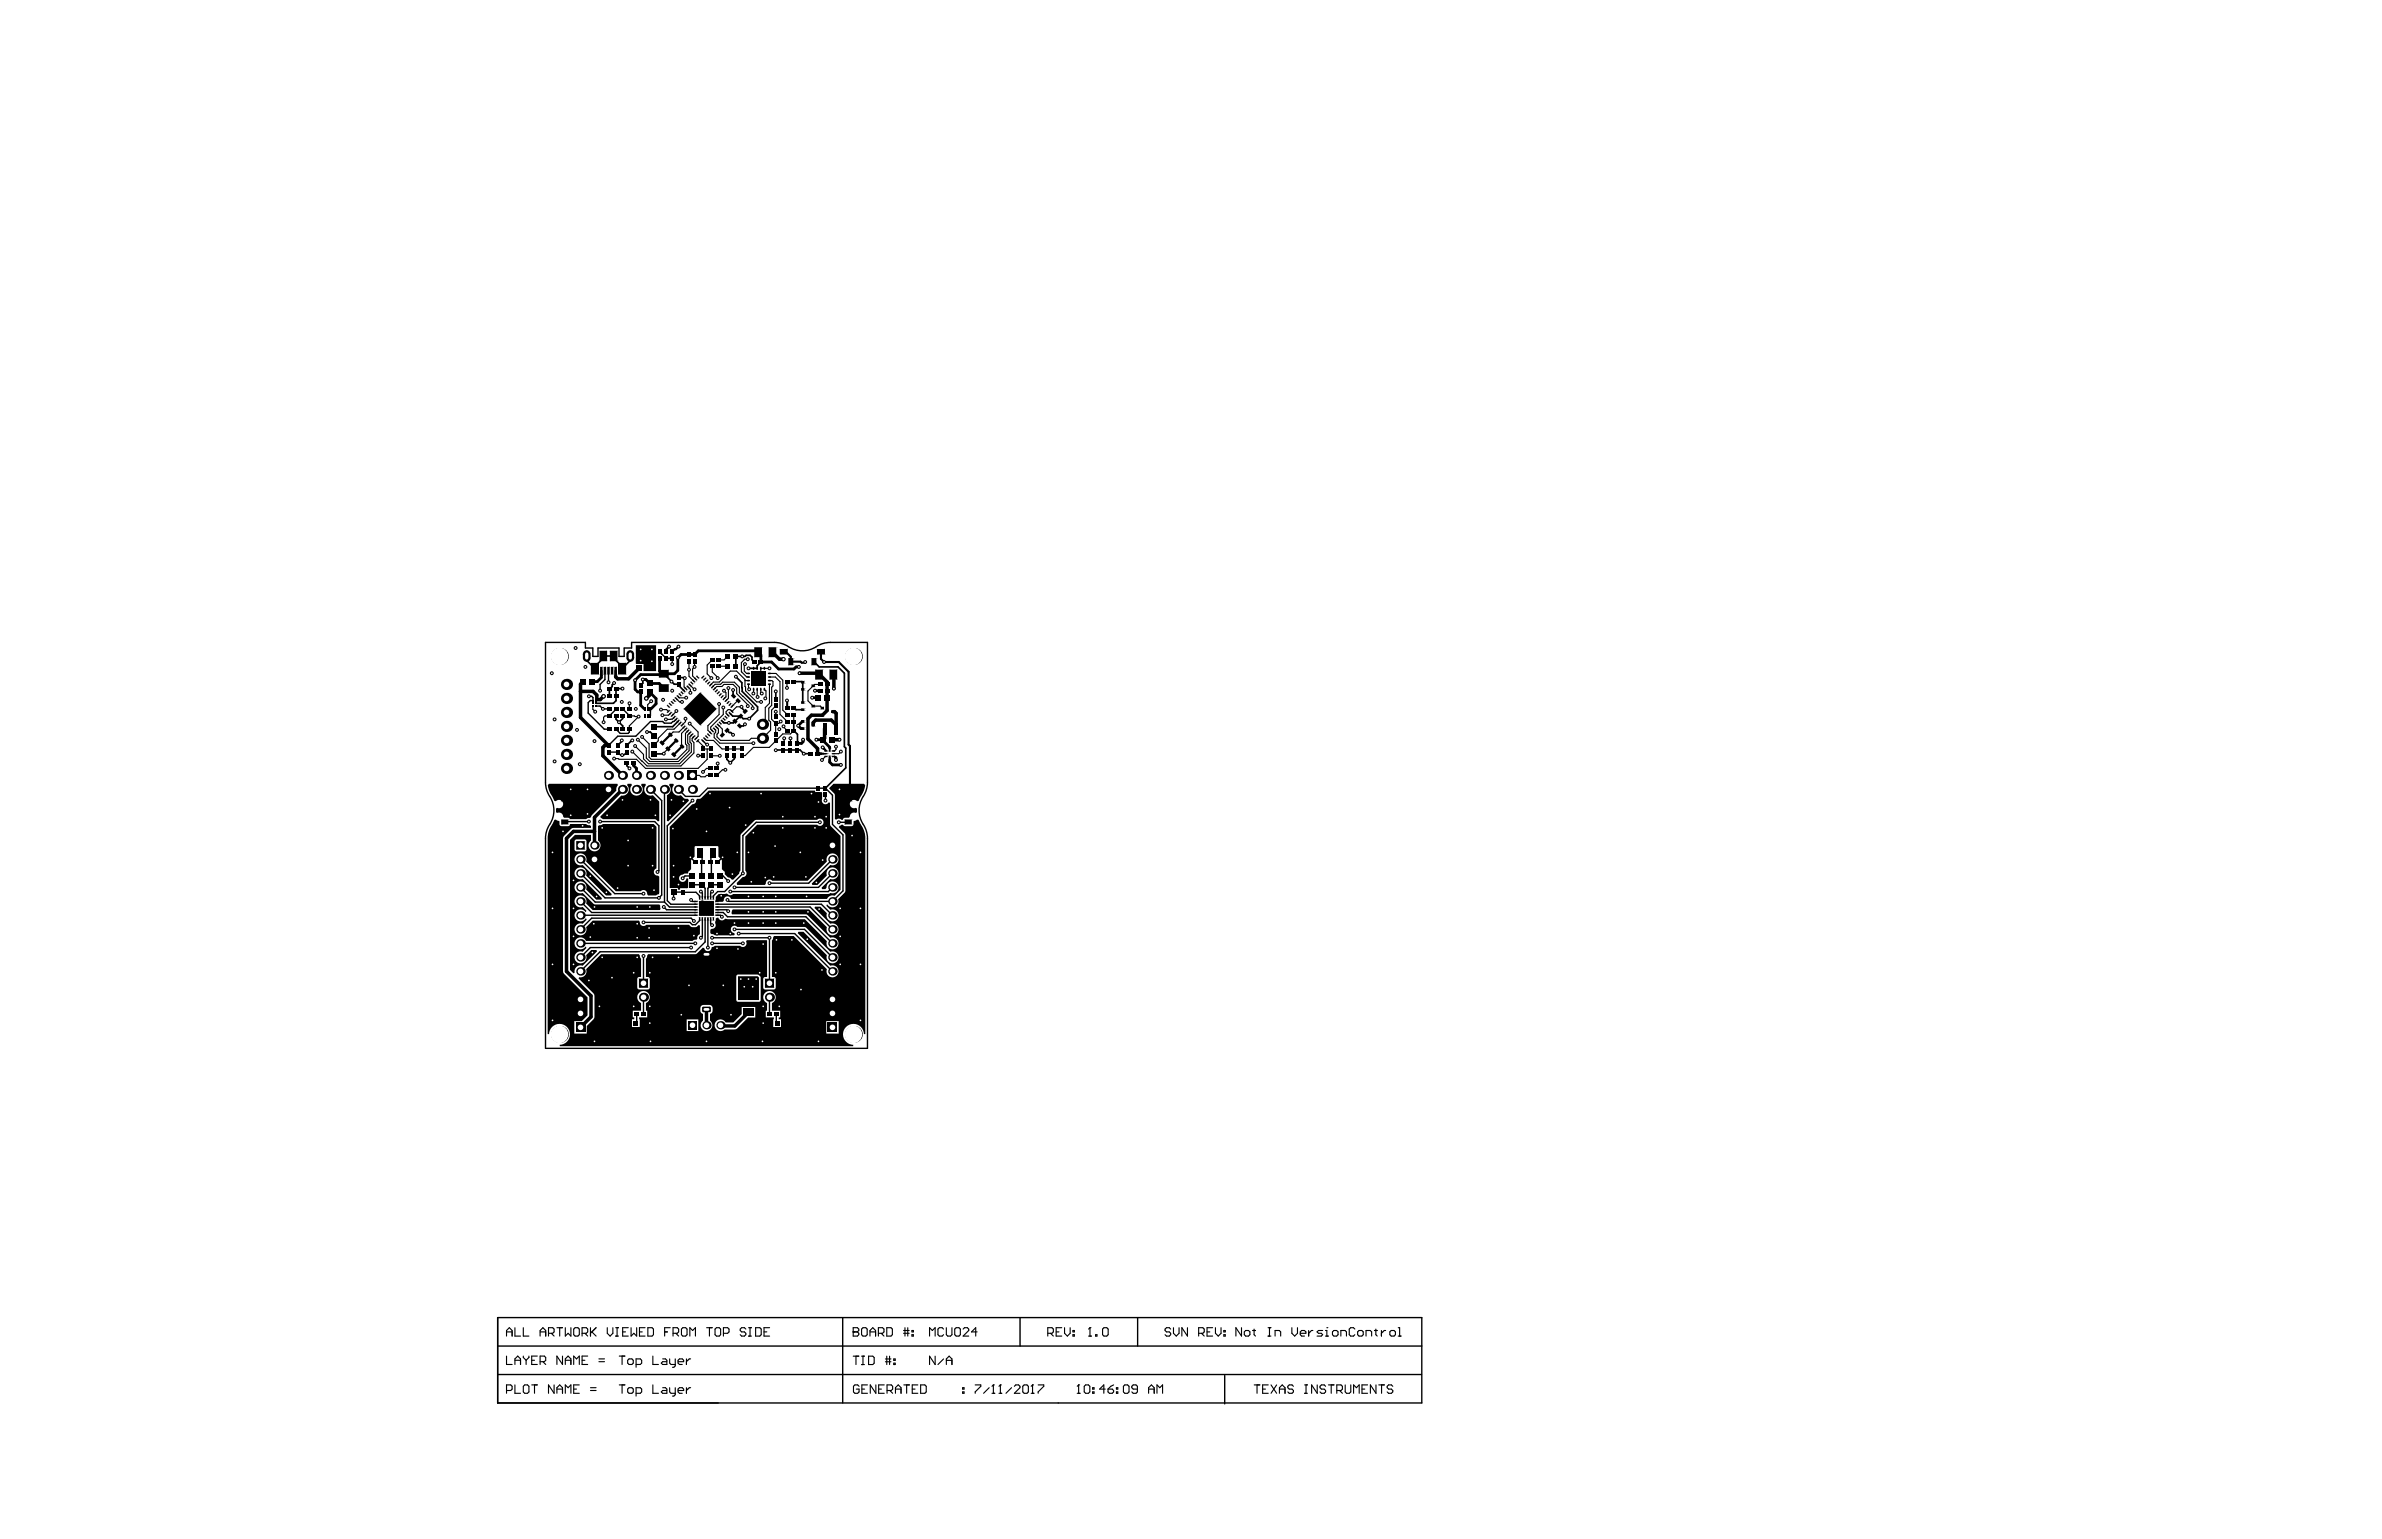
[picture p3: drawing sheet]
<svg xmlns="http://www.w3.org/2000/svg" width="432mm" height="279mm" viewBox="0 0 432 279" stroke-linecap="round" stroke-linejoin="round" font-family="sans-serif">
<g fill="none" stroke="#000" stroke-width=".25">
<path d="M98.9 116.5h7.2v1h1.4v1.5h.9v-1.5h3.8v1.5h.9v-1.5h1.4v-1h25.9l1 .1 1 .4a4.9 4.9 0 0 0 6.1 0l1-.4 1-.1h6.8v25.4l-.2 1-.3 1a4.9 4.9 0 0 0 0 6l.3 1 .2 1.1v38.1h-58.4v-38.1l.1-1.1 .4-1a4.9 4.9 0 0 0 0-6l-.4-1-.1-1zM119.6 118.2l1.1 1.2M120 118.6h.1M106.8 126.3h.5l.2 .2v.5h-.5l-.4 .4v1.9l2.9 2.9h1M108.1 128h.7l.5 .5h1.2M109.7 121.6v1.6l-.9 .9v1.1M110.3 136.4h1.7l.5 .5h.6l.5-.5M110.3 121.6v2.1M111.7 132.2l.7 .8h1.5l.2-.2v-.6M111.7 128.5l-1.2 1.3M112.9 128.5l1.2 1.2M117.9 128.6v1.2"/>
<path d="M122.6 130.4l-.9 .7h-1.3l-.3-.3h-2.2l-2.6 2.7h-3.3l-1.7 1.7M127.4 134.3l.8 .7M149.3 136.7h.4M150.4 135.6v.4M105.2 155.8l6.2 6.2h5.3M106.8 149h-4.4M108.8 149h9.9l.7 .7v8.2l-.2 .2M117.9 143.1l2 2.1v17.1l-.5 .5h-9.7l-4.5-4.4M120.5 143.1v20.5M123 143.1l1.3 1.3h2.5l1.5-1.5h21.3l1.3 1.3v5.3l1.9 1.9v10.1l-1.9 1.9h-18.8l-.2-.2M125.2 155.4l.9 .9M125.5 145l-4.5 4.7v13.6l.6 .7h4.6"/>
<path d="M125.5 158.8h-1.3l-.4 .4M126.8 154.7l.5 .4-.1 3.7M129.3 154.7l-.4 .4 .1 3.7M130.6 158.8h.5l.9 1M131 155.4l-.9 .9M148.6 149.1h-11.5l-2.4 2.4v6.9l-3.3 3.3h-1.3l-.8 .7v.4M149.6 144.1v1.1M150.9 158.4l-2.5 2.5h-15.3M150.9 155.8l-4.3 4.3h-7.1M153.8 149l-1.8 .1M105.2 163.4l2 2.1h19M105.2 160.9l2.7 2.7h12.6"/>
<path d="M105.2 171h20.8M105.3 166h20.9M116.7 173.3v5M120.3 164.4l.5 .6h5.4M120.5 163.6l.8 .9h4.9M122.1 161.8v1.1M122.6 161.7l3.6 .1 .6 .6v.4M125.3 163.2l.3 .3h.6M125.3 171.8h-18.3l-1.8 1.8M125.5 160.4h1.7l.6 .7v1.7M125.8 167l-.5-.5h-18l-2.1 2M126.8 166.6v.3l-.7 .8h-.6l-.4-.5h-8.4"/>
<path d="M127.1 161.7l.2 .2v.9M127.3 166.6v3.2l-.2 .2M127.8 166.6v4.2l-1.8 1.8h-17.2l-3.6 3.5M128.3 166.6v5.2M128.8 166.6v.9l.3 .2M129.1 170h10.4v8.3M129.1 161.7l-.3 .2v.9M129.1 171h5.6M130 166h.6l.3 .2M130 165.5h1.1l.8 .7h14.2l4.8 4.8M130 165h1.7l.3 .2M130 164.5h16.9l4 4"/>
<path d="M130 164h18.9l2 2M130.6 160.4h-1.6l-.7 .7v1.7M133.1 168.5h12.7l5.1 5.1M133.9 169.3h10.2l6.8 6.8M150.9 160.9l-.8 .8h-17.7M115.4 183.9v1.5l-.1 .1M116.7 180.8l-.1 3.1M116.8 185.5h1M138.3 185.5h1.1M139.5 180.8v3.1M140.7 183.9v1.5l.2 .1M90.2 238.9h167.5v15.5h-167.5z"/>
<path d="M152.8 238.9v15.5M184.9 238.9v5.2M206.2 238.9v5.2M90.2 249.2h167.5M90.2 244.1h167.5M222 249.4v5.1"/>
</g>
<g fill="none" stroke="#000" stroke-width=".2">
<path d="M121.9 119.4v1M124.9 119.9v2.7l.9 .9M125.9 119.9v1l-.3 .4v1.3l.5 .5M129.1 119.7l-.9 .9v1.6l.8 .8M131.9 119l-.6 .7h-1M135.6 119.5h-.6l-.6 .6v1.7l1 1h.3M107.5 128v.6l.4 .4M110.5 129.8h-.8l-.3 .3v.8M114.1 129.8l1.7 .1-1.7 1.7v.6M114.1 127.5v1M115.6 134.1h.1M116.3 138h.1"/>
<path d="M118 127.1l-.6 .7v.8M119.8 128.7h1l.4 .3M121.5 129.3l-.3 .4h-1.1M121.9 135l-1.6 1.5M122.2 130.1l-.3 .3h-1.1M122.6 126.7l.6 .6h.4M122.6 128.9l-.7 .8M122.9 126.3l.3 .2h1.2M123.3 131.1l-1.1 1.1h-1.2l-1.7 1.7v.4l-.7 .8M124 131.8l-.9 .9h-1.1l-1.2 1.2M124 123.1v1.5l.3 .3M124.3 130.3v.5l-.7 .7"/>
<path d="M124.3 132.2l-.8 .8v2.4l-.6 .7M124.7 124.5l.5 .5v.6M124.7 132.5l-.4 .5v1.9l.2 .2v.8l-1.8 1.8h-4.7l-.3-.4v-2.4l-1.3-1.3M125 131.2l1.5 1.5v.8l-.4 .4M125.1 124.2l.7 .8h.1M125.1 132.9l-.4 .4v1.4l.2 .3v1.1l-1.9 2h-5.2l-.6-.7v-1.7l-1.6-1.6M125.4 133.2l-.3 .4v.9l.2 .3v1.6l-2.1 2.1h-5.7l-.8-.9v-.8l-1.6-1.5M125.8 133.6l-.3 .3v.4l.3 .3v1.9l-2.4 2.4h-6.1l-2.7-2.6M126.5 134.3l.9 1v.5h1.6M127.7 133.9l.3 .3h1.3l1.6 1.6h3.6M128.2 135.8v1.9l-1.7 1.6h-9.5l-1.6-1.6h-3.2l-.1-.2h-.8M128.7 139.3h-.6l-.7 .7"/>
<path d="M128.8 124.2l.5-.5h1.1l2-2h1.1l1.5 1.5 .2 2.1 2 2h.8M129 137h1.5M129.1 120.8v1l1 1.2M129.2 124.5l.4-.4h1l.4-.4h2.1l.9 .9v1l2.4 2.4v.4M129.5 132.2l.2 .2v.4l-.2 .3v.6l1 1.1h6.1M129.5 124.9l.4-.4h1l.3-.4h1.7l.6 .7v1l2.1 2v.2M130.1 138.4v.8l-.2 .1M130.2 131.5l.7 .7v1.1M130.3 120.8h1.6M130.4 127.6v2l-2.1 2v.8l.5 .5M131.1 128.3v1.3l-2.3 2.2v.4l.4 .3M131.2 125.2l.4 .4v.7l-.3 .4"/>
<path d="M131.5 139.6h-.5l-1.1 1M132 124.8v1.8l-.4 .4M133.8 127.1l-1.1 1M134.4 128.2h-.9l-.8 .8-.3-.3h-.4l-.4 .3v.3l.4 .4M134.7 126.3h.1M135 123.4h.7M135 120.4l-.1 .1v1.2l.4 .4h.4M135.7 124.1v.8M136.6 125v.7M137.2 126.3h.1M137.3 126.3v.1M137.3 125v1.3"/>
<path d="M137.3 126.4h.1M137.9 125l.1 .9 .1-.2M138.6 125l.3 .3v1.2l-.2 .1M139.5 123.4h.4l.2 .2v.8l-.2 .2v3.3l-.5 .5v2.2l.3 .3v1.5l-1.5 1.5h-2l-.4 .3h-5.2l-.6-.6v-.5l.2-.2v-.7l-.3-.4M139.5 121.2h-1.6v1.6l-.3 .3M139.5 122.8h1.1l.8 .8v5.9l1.3 1.3M139.5 122.1h1.2l1.2 1.2v5.5l.8 .8M139.5 124.1v3.4l-.8 .8v2.5l-.5 .5M140.6 133.1h.1M140.6 131.2v1.9M140.6 128l-.7 .8v1.6l.7 .8M140.6 129v1"/>
<path d="M141.5 130.8l-.3 .4h-.6M142 131.7l.7 .8M142 131.7h.1M142.2 133.9v.8l-.2 .1M142.7 123.6v1.1M143.3 133.9v.9M143.9 132.5l-.6 .6h-1.4l-2.4 2.4h-2.9l-1.5 1.5h-.6M143.9 129.6v1.2M148.8 124.1h-1.1l-1.2 1.2v1.8l.9 .9h1.3l.4 .4M149.7 137.2l-.7 .6M151.1 137.2h.2M151.5 135.4v.5l-.2 .3h-.2"/>
<path d="M152.4 136.3l-.4 .4h-.9M125.5 140.6h1.3l.3 .2h.7l.3-.2h.6M91.8 242.3v-1.1l.5-.5 .5 .5v1.1M91.8 245.9v1.5h1M91.8 252.1h.8l.2-.2v-.5l-.2-.3h-.8v1.5M91.8 241.5h1M93.3 240.7v1.6h1.1M93.3 247.4v-1l.6-.5 .5 .5v1M93.3 251.1v1.5h1.1M93.3 246.6h1.1M94.9 251.4l.2-.3h.5l.3 .3v1l-.3 .2h-.5l-.2-.2zM94.9 240.7v1.6h1"/>
<path d="M94.9 245.9v.2l.5 .5M95.4 246.6v.8M95.9 245.9v.2l-.5 .5M96.4 251.1h1M96.4 246.6h.5M96.9 251.1v1.5M97.4 245.9h-1v1.5h1M97.9 241.5h1M97.9 246.9h.8l.2-.3v-.5l-.2-.2h-.8v1.5M97.9 242.3v-1.1l.5-.5 .5 .5v1.1M98.4 246.9l.5 .5M99.4 241.7h.8l.2-.2v-.5l-.2-.3h-.8v1.6"/>
<path d="M99.9 241.7l.5 .6M100.4 251.1v1.5l-1-1.5v1.5M101 252.6v-1l.5-.5 .5 .5v1M101 251.9h1M101 240.7h1M101.5 240.7v1.6M102 245.9v1.5l-1-1.5v1.5M102.5 240.7v1.6l.5-.6 .5 .6v-1.6M102.5 247.4v-1l.5-.5 .5 .5v1M102.5 252.6v-1.5l.5 .5 .5-.5v1.5M102.5 246.6h1M104 251.9h.5"/>
<path d="M104 247.4v-1.5l.5 .5 .5-.5v1.5M104.3 240.7h.5l.2 .3v1l-.2 .3h-.5l-.3-.3v-1zM105 251.1h-1v1.5h1M105.5 241.7h.8l.2-.2v-.5l-.2-.3h-.8v1.6M105.5 246.6h.5M106 241.7l.5 .6M106.5 245.9h-1v1.5h1M107 252.1h1.1M107 251.6h1.1M107 240.7v1.6M107.3 241.5l.8 .8M108.1 240.7l-1.1 1"/>
<path d="M108.6 246.9h1M108.6 246.4h1M110.1 240.7v1l.5 .6 .5-.6v-1M111.6 242.3h.5M111.6 240.7h.5M111.9 240.7v1.6M112.3 251.1h1M112.3 245.9h1M112.8 245.9v1.5M112.8 251.1v1.5M112.9 241.5h.5M113.8 246.6l.2-.2h.5l.3 .2v.6l-.3 .2h-.5l-.2-.2z"/>
<path d="M113.9 240.7h-1v1.6h1M114 251.6h.5l.3 .3v.5l-.3 .2h-.5l-.2-.2v-.5zM114.4 240.7v1.6l.5-.6 .5 .6v-1.6M115.3 252.6h.8l.2-.2v-.5l-.2-.3h-.8v1.5M115.3 247.4h.8l.2-.2v-.6l-.2-.2h-.8v1.5M115.9 241.5h.5M116.9 240.7h-1v1.6h1M117.4 240.7h.8l.3 .3v1l-.3 .3h-.8zM118.3 251.1v1.5h1.1M118.3 245.9v1.5h1.1M120.1 251.6h.5l.3 .3v.7h-.8l-.2-.2 .2-.3h.8M120.1 246.4h.5l.3 .2v.8h-.8l-.2-.2 .2-.3h.8"/>
<path d="M120.5 241.5h.5M121.4 251.6v.8l.2 .2h.8M121.4 246.4v.8l.2 .2h.8M121.5 240.7h-1v1.6M122 241.7h.8l.2-.2v-.5l-.2-.3h-.8v1.6M122.4 246.4v1.3l-.2 .2h-.3M122.4 251.6v1.3l-.2 .2h-.3M122.5 241.7l.5 .6M122.9 252.1h1v-.2l-.2-.3h-.5l-.3 .3v.5l.3 .2h.5M122.9 246.9h1v-.3l-.2-.2h-.5l-.3 .2v.6l.3 .2h.5M123.8 240.7h.5l.2 .3v1l-.2 .3h-.5l-.3-.3v-1zM124.4 246.4v1"/>
<path d="M124.4 251.6v1M125.1 242.3v-1.6l.5 .5 .5-.5v1.6M125.2 251.6h-.3l-.5 .5M125.2 246.4h-.3l-.5 .5M128.1 240.7h1M128.6 240.7v1.6M129.6 241l.3-.3h.5l.2 .3v1l-.2 .3h-.5l-.3-.3zM131.1 241.7h.8l.3-.2v-.5l-.3-.3h-.8v1.6M135.2 241l-.3-.3h-.5l-.2 .3v.2l.2 .3h.5l.3 .2v.3l-.3 .3h-.5l-.2-.3M135.7 242.3h.5M135.7 240.7h.5M136 240.7v1.6"/>
<path d="M137 240.7h.7l.3 .3v1l-.3 .3h-.7zM138.5 241.5h.5M139.5 240.7h-1v1.6h1M154.7 241.5h.1M154.7 240.7h.7l.3 .3v.2l-.3 .3 .3 .2v.3l-.3 .3h-.7zM154.7 241.5h.7M154.7 245.9h1M155.2 245.9v1.5M155.7 251.4l-.2-.3h-.5l-.3 .3v1l.3 .2h.5l.2-.2v-.5h-.5M156.2 241l.2-.3h.5l.3 .3v1l-.3 .3h-.5l-.2-.3zM156.2 247.4h.5M156.2 245.9h.5"/>
<path d="M156.2 251.9h.5M156.4 245.9v1.5M157.3 251.1h-1.1v1.5h1.1M157.5 245.9h.7l.3 .2v1.1l-.3 .2h-.7zM157.7 241.5h1M157.7 242.3v-1.1l.5-.5 .5 .5v1.1M158.8 251.1v1.5l-1-1.5v1.5M159.2 241.7h.8l.2-.2v-.5l-.2-.3h-.8v1.6M159.3 251.9h.5M159.7 241.7l.5 .6M160.3 251.1h-1v1.5h1M160.5 246.9h1"/>
<path d="M160.5 246.4h1M160.8 240.7h.7l.3 .3v1l-.3 .3h-.7zM160.8 245.9v1.5M160.8 252.1h.8l.2-.2v-.5l-.2-.3h-.8v1.5M161.3 245.9v1.5M161.3 252.1l.5 .5M162 247.2h.3v.2h-.3zM162 246.4h.3v.3h-.3zM162.3 251.9h1M162.3 252.6v-1l.5-.5 .5 .5v1M163.8 241.7h1M163.8 241.2h1"/>
<path d="M163.8 251.1h1.1M164 240.7v1.6M164.4 251.1v1.5M164.6 240.7v1.6M165.3 242h.3v.3h-.3zM165.3 241.2h.3v.3h-.3zM165.4 251.9h.5M166.4 251.1h-1v1.5h1M166.9 251.1h.8l.2 .3v1l-.2 .2h-.8zM168.5 242.3v-1.6l.5 .5 .5-.5v1.6M169.5 245.9v1.5l-1-1.5v1.5M171 241l-.2-.3h-.5l-.3 .3v1l.3 .3h.5l.2-.3"/>
<path d="M171 246.4l-1 1M171.5 240.7v1.3l.3 .3h.5l.3-.3v-1.3M171.5 246.7h1.1M171.5 247.4v-1l.6-.5 .5 .5v1M173.1 241l.2-.3h.5l.3 .3v1l-.3 .3h-.5l-.2-.3zM174.5 252.4h.3v.2h-.3zM174.5 251.6h.3v.3h-.3zM174.6 241l.2-.3h.6l.2 .3v.2l-1 1.1h1M176.8 251.1h1v.3l-1 1v.2M177.1 241.5h-1l.8-.8v1.6M179.3 251.6l-1 1M179.8 252.6h.5"/>
<path d="M180.1 251.1h.1M180.1 251.1v1.5M180.1 251.1l-.3 .3M181.1 252.6h.5M181.3 251.1h.1M181.3 251.1l-.2 .3M181.3 251.1v1.5M183.4 251.6l-1 1M183.9 251.4l.2-.3h.5l.3 .3v.2l-1 1h1M185.4 251.4l.3-.3h.5l.2 .3v1l-.2 .2h-.5l-.3-.2zM186.9 252.6h.5M187.2 251.1h.1"/>
<path d="M187.2 251.1v1.5M187.2 251.1l-.3 .3M188.2 251.1h1v.3l-1 1v.2M189.9 241.7h.8l.2-.2v-.5l-.2-.3h-.8v1.6M190.4 241.7l.5 .6M191.5 241.5h.5M192.5 240.7h-1v1.6h1M193 240.7v1l.5 .6 .5-.6v-1M194.5 242h.3v.3h-.3zM194.5 241.2h.3v.3h-.3zM195.3 252.6h.5M195.5 251.1h.1"/>
<path d="M195.5 251.1v1.5M195.5 251.1l-.2 .3M196.5 251.4l.3-.3h.5l.3 .3v1l-.3 .2h-.5l-.3-.2zM197.3 242.3h.5M197.6 240.7h.1M197.6 240.7v1.6M197.6 240.7l-.3 .3M198.1 252.4h.2v.2h-.2zM198.1 251.6h.2v.3h-.2zM198.6 242h.3v.3h-.3zM200.1 240.7h.5l.3 .3v1l-.3 .3h-.5l-.2-.3v-1zM200.3 251.9h-1l.8-.8v1.5"/>
<path d="M200.9 251.9h.7l.3 .2v.3l-.3 .2h-.5l-.2-.2zM201.9 251.1l-.5 .3-.5 .5M202.4 252.4h.2v.2h-.2zM202.4 251.6h.2v.3h-.2zM203.6 251.4l.3-.3h.5l.3 .3v1l-.3 .2h-.5l-.3-.2zM206.2 251.9h-.8l-.2-.3v-.2l.2-.3h.5l.3 .3v1l-.3 .2h-.5l-.2-.2M208.2 251.9h1M208.2 252.6v-1l.5-.5 .5 .5v1M209.7 252.6v-1.5l.5 .5 .6-.5v1.5M212.2 241l-.2-.3h-.5l-.3 .3v.2l.3 .3h.5l.2 .2v.3l-.2 .3h-.5l-.3-.3M212.7 240.7v1l.5 .6 .5-.6v-1M215.3 240.7v1.6l-1.1-1.6v1.6"/>
<path d="M217.3 241.7h.7l.3-.2v-.5l-.3-.3h-.7v1.6M217.8 241.7l.5 .6M218.8 241.5h.5M219.8 240.7h-1v1.6h1M220.3 240.7v1l.5 .6 .5-.6v-1M221.9 242h.2v.3h-.2zM221.9 241.2h.2v.3h-.2zM225.1 240.7v1.6l-1.1-1.6v1.6M225.8 241.2h.5l.3 .3v.5l-.3 .3h-.5l-.2-.3v-.5zM227.1 241.2h.5M227.3 241v1l.3 .3M227.4 251.1h1"/>
<path d="M227.9 251.1v1.5M228.9 251.9h.5M229.9 242.3h.5M229.9 240.7h.5M229.9 251.1h-1v1.5h1M230.1 240.7v1.6M230.4 251.1l1 1.5M231.1 242.3v-1.1h.8l.3 .3v.8M231.4 251.1l-1 1.5M231.9 251.9h1M231.9 252.6v-1l.5-.5 .5 .5v1M234.2 240.7v1l.5 .6 .5-.6v-1"/>
<path d="M234.5 251.4l-.3-.3h-.5l-.2 .3v.2l.2 .3h.5l.3 .2v.3l-.3 .2h-.5l-.2-.2M235.7 241.7h1v-.2l-.2-.3h-.5l-.3 .3v.5l.3 .3h.5M236.5 251.1h.5M236.5 252.6h.5M236.7 251.1v1.5M237.2 241.2v1.1M238 241.2h-.3l-.5 .5M238.8 251.1v1.5l-1-1.5v1.5M239.8 241.2h-.8l-.2 .3 .2 .2h.5l.3 .3-.3 .3h-.7M240.3 242.3h.5M240.3 241.2h.2v1.1M240.3 251.4l-.3-.3h-.5l-.2 .3v.2l.2 .3h.5l.3 .2v.3l-.3 .2h-.5l-.2-.2"/>
<path d="M240.5 240.7h.1M240.8 251.1h1M241.3 251.1v1.5M241.8 241.2h.5l.3 .3v.5l-.3 .3h-.5l-.3-.3v-.5zM242.3 252.1h.8l.2-.2v-.5l-.2-.3h-.8v1.5M242.8 252.1l.5 .5M243.1 242.3v-1.1h.7l.3 .3v.8M243.9 251.1v1.3l.2 .2h.5l.3-.2v-1.3M245.4 252.6v-1.5l.5 .5 .5-.5v1.5M245.6 241l-.3-.3h-.5l-.2 .3v1l.2 .3h.5l.3-.3M246.4 241.2h.5l.2 .3v.5l-.2 .3h-.5l-.3-.3v-.5zM246.9 251.9h.5"/>
<path d="M247.6 242.3v-1.1h.8l.2 .3v.8M247.9 251.1h-1v1.5h1M249.2 241.2h.5M249.4 241v1l.3 .3M249.4 251.1v1.5l-1-1.5v1.5M249.9 251.1h1.1M250.4 241.2v1.1M250.4 251.1v1.5M251.2 241.2h-.3l-.5 .5M252.2 241.2h.5l.3 .3v.5l-.3 .3h-.5l-.3-.3v-.5zM252.5 251.4l-.3-.3h-.5l-.2 .3v.2l.2 .3h.5l.3 .2v.3l-.3 .2h-.5l-.2-.2M253.5 242.3h.5"/>
<path d="M253.5 240.7h.2v1.6"/>
</g>
<g fill="#000">
<path d="M117.8 128.9h.2l-.2 .1zM115.3 117h3.6v4.7h-2.2v-1.3h-1.3l-.1-.1zM119.9 134.3l.6 .5-.4 .4-.5-.6zM121 135.3l.5 .6-.3 .3-.6-.5zM121.4 132.7l.6 .6-.4 .4-.5-.6zM121.7 136.7l.3-.3 .6 .6-.4 .3zM122.5 133.8l.6 .6-.4 .3-.6-.5zM123.5 134.9l.6 .5-.3 .4-.6-.6zM99.5 142.1h12.4l.1 .1-.3 1.1-4.4 4.5-.3 .5-.7 .2h-3l-.2-.2h-.8l-.2-.2a.87 .87 0 0 0-1.2-.7l-.1-.2v-.6l.1-.1a.78 .78 0 0 0 1-.2 .78 .78 0 0 0-.1-1 .78 .78 0 0 0-1 0l-.3-.1-1-1.8-.2-1zM113.8 142.1h.6l.1 .3a1.14 1.14 0 0 0 .1 1.5 1.14 1.14 0 0 0 1.6 0 1.14 1.14 0 0 0 0-1.5l.1-.3h.7l.1 .3a1.13 1.13 0 0 0-.1 1.4 1.13 1.13 0 0 0 1.3 .4l1.2 1.1v3.5l-.2 .1-.6-.4h-9.4l-.4-.2-.1-.2 3.8-3.9a1.13 1.13 0 0 0 1.2-.5 1.13 1.13 0 0 0-.1-1.3zM121.4 142.1h.6l.2 .3a1.13 1.13 0 0 0-.1 1.4 1.13 1.13 0 0 0 1.3 .4l.7 .6h.6l.2 .4-3.8 3.7-.2-.1v-4.6a1.12 1.12 0 0 0 .4-1.8zM126.4 144.8l.7-.1 1.4-1.3h19.3v.2h1.2v1.2a.68 .68 0 0 0 .3 .9 .68 .68 0 0 0 .9-.2h.3v4.1l1.9 2v9.7l-1.1 1.1h-.1a1.07 1.07 0 0 0-1.3 .6h-17.4a.66 .66 0 0 0-.8-.5 .66 .66 0 0 0-.5 .8l-.2 .2h-1.2l-.1-.2 .1-.7 .5-.5 1.4-.1a.76 .76 0 0 0 1.2 .1h17.2l.4-.1a1.1 1.1 0 0 0 1.5-.7 1.1 1.1 0 0 0-.9-1.4 1.1 1.1 0 0 0-1.3 1l-.2 .3h-.6l-.1-.2 1.6-1.6a1.08 1.08 0 0 0 1.5-.9 1.08 1.08 0 0 0-1.2-1.2 1.08 1.08 0 0 0-.9 1.4l-1.7 1.8h-.9l-.2-.3 3.4-3.4a1.08 1.08 0 0 0 1.5-.9 1.08 1.08 0 0 0-1.2-1.2 1.08 1.08 0 0 0-.9 1.5l-3.5 3.5h-6.4a.66 .66 0 0 0-.8-.2 .66 .66 0 0 0-.4 .7l-.1 .3h-5.1v-.4l1-1.1a.66 .66 0 0 0 .7-.4 .66 .66 0 0 0-.2-.7v-6.2l2.2-2.2h10.8a.66 .66 0 0 0 1 .1 .66 .66 0 0 0 0-1 .66 .66 0 0 0-1 .1h-11l-.3 .1-2.5 2.5-.1 6.6-.2 .5-1.1 1.1-.9-.4-.6-.6v-.5l-.5-.4v-1.7l-.7-.6v-1.8l-.1-.1h-4.1l-.1 .1v1.8l-.6 .6v1.7l-.5 .4v.4l-.9 .1a.68 .68 0 0 0-.8 .6 .68 .68 0 0 0 .5 .8 .68 .68 0 0 0 .8-.6h.4v1.7l-.3 .1-1.2-.1v.3h-.4v-.3h-1.5v-11.1l4.1-4.1a.65 .65 0 0 0 .7-.7z"/>
<path d="M151.1 142.1h5.5l.2 .3-.2 1-1 1.8-.2 .1a.78 .78 0 0 0-1.1 0 .78 .78 0 0 0-.1 1 .78 .78 0 0 0 1 .2l.2 .1v.6l-.2 .2a.87 .87 0 0 0-1.2 .7l-.1 .2h-.9l-.2 .4h-.3a.79 .79 0 0 0-1-.1l-.2-.1v-4.5l-1-1.1zM126.8 163.4h.1a.61 .61 0 0 1 .9 0h.9a.44 .44 0 0 1 .6 .1 .44 .44 0 0 1 .1 .5v1.5a.33 .33 0 0 1 0 .5 .33 .33 0 0 1-.5 0h-1.6a.33 .33 0 0 1-.5 0 .33 .33 0 0 1 0-.5zM133.8 177h3.5l.3 .2v4.1h-3.8z"/>
<path d="M100.5 148.7l.3-.1 .6 .3v.7l.4 .2h1.3l.2-.4h3l.8 .4v.3l-3.4 .1-1.5 1.4-.1 .4v24.1l.1 .5 4.3 4.2v3.3l-1 1h-1.4v2.3h2.3v-1.4l1.3-1.4 .1-4-.2-.5-2.7-2.7 .1-.2h.2a1.08 1.08 0 0 0 1-1.5l2.8-2.7h6.8l.4 .8v3.3l-.5 .1-.2 .2v1.8l.4 .2h1.5l.3-.1 .1-.2v-1.6l-.2-.3-.5-.1v-3.3l.4-.8h8.5l.4-.1 1-1.1 .3 .1a.66 .66 0 0 0 .7 .6 .66 .66 0 0 0 .6-.7l.6-.3h4.6a.66 .66 0 0 0 .9 .1 .66 .66 0 0 0 .1-.9l.2-.2h3.6v6.6l-.4 .1-.2 .2v1.7l.2 .3h1.7l.2-.1 .1-.2v-1.7l-.2-.2-.5-.1v-6.6l.4-.8h3.6l6 6v.1a1.09 1.09 0 0 0 .9 1.4 1.09 1.09 0 0 0 1.2-1.2 1.09 1.09 0 0 0-1.5-.9l-5.9-5.9 .1-.2h1l4.2 4.2a1.08 1.08 0 0 0 .9 1.5 1.08 1.08 0 0 0 1.2-1.2 1.08 1.08 0 0 0-1.5-.9l-4.5-4.5h-12.4a.66 .66 0 0 0-1 .1 .66 .66 0 0 0 .5 1l.1 .2-.1 .2h-3.5l-.8-.4v-.6l.3-.2a.66 .66 0 0 0 .5-1l.1-.9 .5-.1a.72 .72 0 0 0 .6 .5 .72 .72 0 0 0 .7-.3l14.4 .1 4 4v.1a1.09 1.09 0 0 0 .9 1.3 1.09 1.09 0 0 0 1.2-1.2 1.09 1.09 0 0 0-1.5-.9l-4.2-4.2h-13.6l-.1-.3 .2-.6h13.9l3.2 3.2v.1a1.09 1.09 0 0 0 .9 1.4 1.09 1.09 0 0 0 1.2-1.2 1.09 1.09 0 0 0-1.5-.9l-2.9-2.9 .1-.2h1l1.2 1.2a1.08 1.08 0 0 0 .9 1.5 1.08 1.08 0 0 0 1.2-1.3 1.08 1.08 0 0 0-1.5-.8l-.7-.7 .2-.3a1.08 1.08 0 0 0 1.4 .4 1.08 1.08 0 0 0 .5-1.4l1.2-1.2 .2-.3v-10.1l-.2-.3-1-1.1 .1-.3a.53 .53 0 0 1 .8 .1h1.5l.2-.2v-.7l.7-.3 .2 .1 .6 1a4 4 0 0 1 .7 2.3v35.5h-.3a1.9 1.9 0 0 0-1.9-1.9 1.9 1.9 0 0 0-1.9 1.9 1.9 1.9 0 0 0 1.9 1.9v.3h-53.2v-.3h.3a1.9 1.9 0 0 0 1.5-2.1 1.9 1.9 0 0 0-2-1.6 1.9 1.9 0 0 0-1.8 1.8h-.2v-35.5a5.7 5.7 0 0 1 .9-2.6zM133.6 176.8l-.1 .2 .1 4.5 .2 .1 4-.1 .1-.2-.1-4.3-.5-.3zM129.9 185.1a1.06 1.06 0 0 0-.1 1.5 1.06 1.06 0 0 0 1.5 .1l2.1-.1 2.2-2.1h1.3v-1.9h-2.4v1.3l-1.6 1.5h-1.4a1.06 1.06 0 0 0-1.6-.3zM115.8 180a1.13 1.13 0 0 0 .4 1.9v1.4h-1.5v1.2h.3v.3h-.4v1.4h1.4v-1.4h-.1v-.3h1.4v-1.2h-.2v-1.4a1.13 1.13 0 0 0 .5-1.7 1.13 1.13 0 0 0-1.8-.2zM138.7 180a1.13 1.13 0 0 0 .3 1.9v1.4h-.2v1.2h1.5v.3h-.1v1.4h1.4v-1.4h-.4v-.3h.2v-1.2h-1.5v-1.4a1.13 1.13 0 0 0 .5-1.7 1.13 1.13 0 0 0-1.7-.2zM124.5 184.8v2.2h2.1v-2.2zM127.1 182.4l-.1 .9a.54 .54 0 0 0 .4 .5v1.3a1.06 1.06 0 0 0-.1 1.5 1.06 1.06 0 0 0 1.6 0 1.06 1.06 0 0 0-.2-1.5v-1.3a.54 .54 0 0 0 .5-.5v-.5a.56 .56 0 0 0-.6-.6h-1.1zM149.8 185.1v2.3h2.2v-2.3z"/>
<path d="M104.2 151.4h2.9a2.13 2.13 0 0 1-.4 1.6 1.09 1.09 0 0 0 1.4 1.3 1.09 1.09 0 0 0 .3-1.9v-2.6l.9-.4h9.2l.5 .5v7.6a.66 .66 0 0 0-.5 .7 .66 .66 0 0 0 .8 .6l.2 .1-.1 3.2-.5 .3h-1.4l-.2-.3a.66 .66 0 0 0-.4-.7 .66 .66 0 0 0-.7 .2h-4.6l-5.4-5.4a1.08 1.08 0 0 0-.8-1.5 1.08 1.08 0 0 0-1.2 1.2 1.08 1.08 0 0 0 1.4 .9l5.3 5.3-.1 .3h-.9l-3.7-3.7a1.08 1.08 0 0 0-.8-1.4 1.08 1.08 0 0 0-1.2 1.2 1.08 1.08 0 0 0 1.4 .9l3.5 3.5-.1 .2h-.9l-1.9-1.8a1.08 1.08 0 0 0-.8-1.5 1.08 1.08 0 0 0-1.2 1.2 1.08 1.08 0 0 0 1.4 .9l2.1 2.1h11.8l.2 .8-.1 .2h-12.2l-1.2-1.2a1.08 1.08 0 0 0-.8-1.4 1.08 1.08 0 0 0-1.2 1.2 1.08 1.08 0 0 0 1.4 .8l.7 .7-.1 .3a1.12 1.12 0 0 0-1.7-.2 1.12 1.12 0 0 0 .1 1.7 1.12 1.12 0 0 0 1.6-.4l.1 .3-.7 .7a1.08 1.08 0 0 0-1.4 .9 1.08 1.08 0 0 0 1.2 1.2 1.08 1.08 0 0 0 .8-1.5l1.2-1.2h8.4l.2 .3a.66 .66 0 0 0 .4 .7 .66 .66 0 0 0 .7-.2h7.8a1.08 1.08 0 0 0 1.7 0l.3 .1v1.6l-.4 .3-.1 .5-.2 .2h-.3l-.4 .2h-19.3a1.1 1.1 0 0 0-1.6-.4 1.1 1.1 0 0 0-.1 1.7 1.1 1.1 0 0 0 1.7-.3l.1 .3-.7 .7a1.08 1.08 0 0 0-1.4 .9 1.08 1.08 0 0 0 1.2 1.2 1.08 1.08 0 0 0 .8-1.5l1-1h.9l.1 .3-2.6 2.6a1.07 1.07 0 0 0-1.4 1.2l-.3 .2-.6-.6v-23.6zM104.3 152.3l-.2 .3 .2 1.7 .2 .1 1.7-.1 .1-.3-.1-1.7-.2-.1z"/>
<circle cx="138.3" cy="123.6" r=".36"/>
<circle cx="143.9" cy="132.5" r=".15"/>
</g>
<g fill="none" stroke="#000" stroke-width=".63">
<path d="M140 118.3l1.3 1.2h.7M105.2 125.4h2.3l.7 .6v.9h.6l.6-.6M105.7 123.6l-.5 .5v6l5.1 5.1h-.7l-.3 .3v1.5l3.5 3.6M115.9 121.2l-2 1.9h-1.9l-.4-.4v-.1M117.8 125.5v.5l-.6 .6M144.9 122.1h3.4l1.7 1.6v.4M149.1 129.7h-2l-.6 .6v3.7l1.7 1.7v1M149.5 132.1v1.8l-.3 .2M149.9 124v4.8l-.8 .9M150.8 134.1h1.4M151 129h.3l.3 .3v2.1l-.9-.8h-2.8l-.5 .4v.5M151.1 122.3l.1 .1v2.5"/>
<path d="M107.8 150.7h-3.8l-1.3 1.3v24.1l4.4 4.5v3.8l-1.9 1.9M112.8 143.1l-5 5.1v5.1M128.1 182.9v3M135.7 183.5l-2.5 2.5h-2.6"/>
</g>
<g fill="none" stroke="#000" stroke-width=".3">
<path d="M106.4 118.9v.9l1.4 1.4v-.4l1.6-1.5v-.4h1.8v.4l1.6 1.5v.4l1.5-1.4M120.7 119.4h1.2M147.5 120l1 .9h3.4l1.2 1.2v13.3l.2 .2v3.6l-3.7 3.7M111.3 123.8l-.3 .4v.3l-.5 .5v1.3M111.7 129.8v.6l1.2 1.2v.6M112.7 134.4l-.7 .8M112.8 124.9h-1.1v2.1l-.5 .5h-3.1M112.9 129.8v.5l-.7 .6M113.6 138.3v.6l.5 .4M114.5 134.2l-.9 1M116.5 123.2v.7l-.4 .4M117.3 132.7h.6l.7 .7"/>
<path d="M120.3 136.7h-1.7M120.3 122.2l1.9 1.9h.9M122.9 130.8l-1 1h-3.3M123.1 122.9h.9M123.1 124.4l.9 .9M126.5 137h.9M127.4 137h.1M131.7 137v.7l.7 .6 .7-.8v-.5M131.8 132.4l1.1 .8M132.9 125.1l.1 1.1M133.4 122.7l1.1 1.1v1.6l2.8 2.8v.6l-1.5 1.5h-1.1l-.5-.5h-1.4l-.5-.5M134.2 129.8l-1.3 1.3h-1.7l-.3-.3"/>
<path d="M134.4 128.2v.1l.7 .7M135 131.3l-.2 .3h-.7M136.7 120l-.4-.4v-.5l-.3-.3h-.8l-.2 .2h-1.6v1.8M137.9 120l-.6 .7v.5h-1.6M140.6 125.4v1.4M140.7 136h4.3l.7 .7h1.3M143.9 123.6h1.5l.1 .1v3.7M143.9 130.8v1.7l.7 .6v1.7M143.9 128.3l.4 .4h1.2M149.6 136l.1 .1M151.3 137.2l.1 .1"/>
</g>
<g fill="none" stroke="#000" stroke-width=".51">
<path d="M119.6 119.4v2.3l.6 .6M109 122.5v.4l-.7 .7h-1M114.8 138.3v.5l.6 .5v1.3M116.5 123.2h.6l.7 .7M117.8 123.9h1.7l.8 .9M117.8 125.5l1.1 1.2v.9l-.9 1M120.2 122.3h-4.1l-1 1v1.7l.5 .5h.5v2.4l.7 .7M144.8 120.9h-.5l-.4 .4h-2.8l-1.2-1.3h-2v-1.2l-.7-.8h-10.6l-.7 .7h-2.4l-.6 .6v2.3l-.6 .6h-2l-.1 .1M145.5 130.8l-.8 .8 .5 .5h.3M145.6 134.1v.4l-.3 .3h-.7M147.2 126.5h1.1M147.7 125.2h1.1"/>
<path d="M148 134.1h1.2v.2l1.2 1.2v.1M148.2 136.7h.6M149.1 135.5l.2 .2M150.4 137.8v.4l.5 .5h1.5M151.4 137.3l.1 .1v.4"/>
</g>
<path d="M121.3 117.2l-.6 .6v.4M123 117.2l-1.1 1M142.1 118.2h.3l1 .9v.9h1.7l.2 .2h.7M148.8 118.2v1.3l.6 .5h2.6l1.8 1.8v13.2l.3 .3v7.4M142.7 127v1.3M148.8 136.7h.5M149.3 135.7l.3 .3M150.4 137.3v.5" fill="none" stroke="#000" stroke-width=".38"/>
<path d="M109 121.6v.8M111.6 121.6v.8" fill="none" stroke="#000" stroke-width=".44"/>
<path d="M109 122.4v.1" fill="none" stroke="#000" stroke-width=".46"/>
<circle cx="138.3" cy="123.6" r=".15" fill="#fff"/>
<circle cx="136.8" cy="122.2" r=".36" fill="#000"/>
<circle cx="136.8" cy="122.2" r=".15" fill="#fff"/>
<circle cx="127" cy="164.7" r=".25" fill="#000"/>
<circle cx="127" cy="164.7" r=".1" fill="#fff"/>
<circle cx="128.1" cy="164.7" r=".25" fill="#000"/>
<circle cx="128.1" cy="164.7" r=".1" fill="#fff"/>
<circle cx="129.2" cy="164.7" r=".25" fill="#000"/>
<circle cx="129.2" cy="164.7" r=".1" fill="#fff"/>
<circle cx="136.4" cy="178.9" r=".36" fill="#000"/>
<circle cx="136.4" cy="178.9" r=".15" fill="#fff"/>
<circle cx="134.9" cy="178.9" r=".36" fill="#000"/>
<circle cx="134.9" cy="178.9" r=".15" fill="#fff"/>
<circle cx="137.1" cy="177.5" r=".36" fill="#000"/>
<circle cx="137.1" cy="177.5" r=".15" fill="#fff"/>
<circle cx="134.3" cy="177.5" r=".36" fill="#000"/>
<circle cx="134.3" cy="177.5" r=".15" fill="#fff"/>
<circle cx="135.7" cy="177.5" r=".36" fill="#000"/>
<circle cx="135.7" cy="177.5" r=".15" fill="#fff"/>
<circle cx="129.1" cy="161.7" r=".36" fill="#000"/>
<circle cx="129.1" cy="161.7" r=".15" fill="#fff"/>
<circle cx="123" cy="173.6" r=".36" fill="#000"/>
<circle cx="123" cy="173.6" r=".15" fill="#fff"/>
<circle cx="113.9" cy="157" r=".36" fill="#000"/>
<circle cx="113.9" cy="157" r=".15" fill="#fff"/>
<circle cx="110.9" cy="177.3" r=".36" fill="#000"/>
<circle cx="110.9" cy="177.3" r=".15" fill="#fff"/>
<circle cx="103.5" cy="147.8" r=".36" fill="#000"/>
<circle cx="103.5" cy="147.8" r=".15" fill="#fff"/>
<circle cx="145.2" cy="179.4" r=".36" fill="#000"/>
<circle cx="145.2" cy="179.4" r=".15" fill="#fff"/>
<circle cx="141.9" cy="148.1" r=".36" fill="#000"/>
<circle cx="141.9" cy="148.1" r=".15" fill="#fff"/>
<circle cx="141.9" cy="150.1" r=".36" fill="#000"/>
<circle cx="141.9" cy="150.1" r=".15" fill="#fff"/>
<circle cx="113.9" cy="152.4" r=".36" fill="#000"/>
<circle cx="113.9" cy="152.4" r=".15" fill="#fff"/>
<circle cx="132.3" cy="146.4" r=".36" fill="#000"/>
<circle cx="132.3" cy="146.4" r=".15" fill="#fff"/>
<circle cx="145.1" cy="154.6" r=".36" fill="#000"/>
<circle cx="145.1" cy="154.6" r=".15" fill="#fff"/>
<circle cx="140.5" cy="153.4" r=".36" fill="#000"/>
<circle cx="140.5" cy="153.4" r=".15" fill="#fff"/>
<circle cx="131.1" cy="178.7" r=".36" fill="#000"/>
<circle cx="131.1" cy="178.7" r=".15" fill="#fff"/>
<circle cx="124.9" cy="178.7" r=".36" fill="#000"/>
<circle cx="124.9" cy="178.7" r=".15" fill="#fff"/>
<circle cx="123.5" cy="184" r=".36" fill="#000"/>
<circle cx="123.5" cy="184" r=".15" fill="#fff"/>
<circle cx="132.5" cy="184" r=".36" fill="#000"/>
<circle cx="132.5" cy="184" r=".15" fill="#fff"/>
<circle cx="134.7" cy="158.4" r=".36" fill="#000"/>
<circle cx="134.7" cy="158.4" r=".15" fill="#fff"/>
<circle cx="128.1" cy="150.7" r=".36" fill="#000"/>
<circle cx="128.1" cy="150.7" r=".15" fill="#fff"/>
<circle cx="133.8" cy="172.1" r=".36" fill="#000"/>
<circle cx="133.8" cy="172.1" r=".15" fill="#fff"/>
<circle cx="135.7" cy="165.3" r=".36" fill="#000"/>
<circle cx="135.7" cy="165.3" r=".15" fill="#fff"/>
<circle cx="138.3" cy="165.3" r=".36" fill="#000"/>
<circle cx="138.3" cy="165.3" r=".15" fill="#fff"/>
<circle cx="140.6" cy="165.3" r=".36" fill="#000"/>
<circle cx="140.6" cy="165.3" r=".15" fill="#fff"/>
<circle cx="108.7" cy="182.5" r=".36" fill="#000"/>
<circle cx="108.7" cy="182.5" r=".15" fill="#fff"/>
<circle cx="117.8" cy="182.5" r=".36" fill="#000"/>
<circle cx="117.8" cy="182.5" r=".15" fill="#fff"/>
<circle cx="114.9" cy="182.5" r=".36" fill="#000"/>
<circle cx="114.9" cy="182.5" r=".15" fill="#fff"/>
<circle cx="117.8" cy="176.4" r=".36" fill="#000"/>
<circle cx="117.8" cy="176.4" r=".15" fill="#fff"/>
<circle cx="114.9" cy="176.4" r=".36" fill="#000"/>
<circle cx="114.9" cy="176.4" r=".15" fill="#fff"/>
<circle cx="138.7" cy="159.1" r=".36" fill="#000"/>
<circle cx="138.7" cy="159.1" r=".15" fill="#fff"/>
<circle cx="135.7" cy="167.4" r=".36" fill="#000"/>
<circle cx="135.7" cy="167.4" r=".15" fill="#fff"/>
<circle cx="135.7" cy="162.5" r=".36" fill="#000"/>
<circle cx="135.7" cy="162.5" r=".15" fill="#fff"/>
<circle cx="117.8" cy="164.4" r=".36" fill="#000"/>
<circle cx="117.8" cy="164.4" r=".15" fill="#fff"/>
<circle cx="133.7" cy="154.6" r=".36" fill="#000"/>
<circle cx="133.7" cy="154.6" r=".15" fill="#fff"/>
<circle cx="135.7" cy="154.6" r=".36" fill="#000"/>
<circle cx="135.7" cy="154.6" r=".15" fill="#fff"/>
<circle cx="138.3" cy="162.5" r=".36" fill="#000"/>
<circle cx="138.3" cy="162.5" r=".15" fill="#fff"/>
<circle cx="132.8" cy="158.5" r=".36" fill="#000"/>
<circle cx="132.8" cy="158.5" r=".15" fill="#fff"/>
<circle cx="107" cy="158.9" r=".36" fill="#000"/>
<circle cx="107" cy="158.9" r=".15" fill="#fff"/>
<circle cx="104" cy="159.6" r=".36" fill="#000"/>
<circle cx="104" cy="159.6" r=".15" fill="#fff"/>
<circle cx="104" cy="169.8" r=".36" fill="#000"/>
<circle cx="104" cy="169.8" r=".15" fill="#fff"/>
<circle cx="104" cy="174.9" r=".36" fill="#000"/>
<circle cx="104" cy="174.9" r=".15" fill="#fff"/>
<circle cx="104" cy="164.7" r=".36" fill="#000"/>
<circle cx="104" cy="164.7" r=".15" fill="#fff"/>
<circle cx="152.3" cy="174.9" r=".36" fill="#000"/>
<circle cx="152.3" cy="174.9" r=".15" fill="#fff"/>
<circle cx="149" cy="175.9" r=".36" fill="#000"/>
<circle cx="149" cy="175.9" r=".15" fill="#fff"/>
<circle cx="152.3" cy="169.8" r=".36" fill="#000"/>
<circle cx="152.3" cy="169.8" r=".15" fill="#fff"/>
<circle cx="152.3" cy="164.7" r=".36" fill="#000"/>
<circle cx="152.3" cy="164.7" r=".15" fill="#fff"/>
<circle cx="137.7" cy="176.4" r=".36" fill="#000"/>
<circle cx="137.7" cy="176.4" r=".15" fill="#fff"/>
<circle cx="140.6" cy="176.4" r=".36" fill="#000"/>
<circle cx="140.6" cy="176.4" r=".15" fill="#fff"/>
<circle cx="138.3" cy="182.5" r=".36" fill="#000"/>
<circle cx="138.3" cy="182.5" r=".15" fill="#fff"/>
<circle cx="141.3" cy="182.5" r=".36" fill="#000"/>
<circle cx="141.3" cy="182.5" r=".15" fill="#fff"/>
<circle cx="123.9" cy="145.3" r=".36" fill="#000"/>
<circle cx="123.9" cy="145.3" r=".15" fill="#fff"/>
<circle cx="126.3" cy="146.7" r=".36" fill="#000"/>
<circle cx="126.3" cy="146.7" r=".15" fill="#fff"/>
<circle cx="122.1" cy="157" r=".36" fill="#000"/>
<circle cx="122.1" cy="157" r=".15" fill="#fff"/>
<circle cx="123" cy="160.4" r=".36" fill="#000"/>
<circle cx="123" cy="160.4" r=".15" fill="#fff"/>
<circle cx="138.3" cy="185.5" r=".36" fill="#000"/>
<circle cx="138.3" cy="185.5" r=".15" fill="#fff"/>
<circle cx="117.8" cy="185.5" r=".36" fill="#000"/>
<circle cx="117.8" cy="185.5" r=".15" fill="#fff"/>
<circle cx="106.8" cy="177.8" r=".36" fill="#000"/>
<circle cx="106.8" cy="177.8" r=".15" fill="#fff"/>
<circle cx="107.8" cy="164.4" r=".36" fill="#000"/>
<circle cx="107.8" cy="164.4" r=".15" fill="#fff"/>
<circle cx="112" cy="161" r=".36" fill="#000"/>
<circle cx="112" cy="161" r=".15" fill="#fff"/>
<circle cx="115.5" cy="164.4" r=".36" fill="#000"/>
<circle cx="115.5" cy="164.4" r=".15" fill="#fff"/>
<circle cx="146.2" cy="162.5" r=".36" fill="#000"/>
<circle cx="146.2" cy="162.5" r=".15" fill="#fff"/>
<circle cx="140.6" cy="167.4" r=".36" fill="#000"/>
<circle cx="140.6" cy="167.4" r=".15" fill="#fff"/>
<circle cx="138.3" cy="167.4" r=".36" fill="#000"/>
<circle cx="138.3" cy="167.4" r=".15" fill="#fff"/>
<circle cx="107" cy="169.9" r=".36" fill="#000"/>
<circle cx="107" cy="169.9" r=".15" fill="#fff"/>
<circle cx="115.5" cy="167.5" r=".36" fill="#000"/>
<circle cx="115.5" cy="167.5" r=".15" fill="#fff"/>
<circle cx="115.5" cy="170" r=".36" fill="#000"/>
<circle cx="115.5" cy="170" r=".15" fill="#fff"/>
<circle cx="117.7" cy="168.3" r=".36" fill="#000"/>
<circle cx="117.7" cy="168.3" r=".15" fill="#fff"/>
<circle cx="123" cy="168.3" r=".36" fill="#000"/>
<circle cx="123" cy="168.3" r=".15" fill="#fff"/>
<circle cx="118.3" cy="157" r=".36" fill="#000"/>
<circle cx="118.3" cy="157" r=".15" fill="#fff"/>
<circle cx="149.1" cy="155.9" r=".36" fill="#000"/>
<circle cx="149.1" cy="155.9" r=".15" fill="#fff"/>
<circle cx="152.2" cy="147.7" r=".36" fill="#000"/>
<circle cx="152.2" cy="147.7" r=".15" fill="#fff"/>
<circle cx="147.7" cy="150.1" r=".36" fill="#000"/>
<circle cx="147.7" cy="150.1" r=".15" fill="#fff"/>
<circle cx="147.7" cy="148.1" r=".36" fill="#000"/>
<circle cx="147.7" cy="148.1" r=".15" fill="#fff"/>
<circle cx="149.8" cy="148.1" r=".36" fill="#000"/>
<circle cx="149.8" cy="148.1" r=".15" fill="#fff"/>
<circle cx="149.8" cy="150.1" r=".36" fill="#000"/>
<circle cx="149.8" cy="150.1" r=".15" fill="#fff"/>
<circle cx="102.1" cy="150.7" r=".36" fill="#000"/>
<circle cx="102.1" cy="150.7" r=".15" fill="#fff"/>
<circle cx="154.5" cy="151.5" r=".36" fill="#000"/>
<circle cx="154.5" cy="151.5" r=".15" fill="#fff"/>
<circle cx="100.2" cy="154.6" r=".36" fill="#000"/>
<circle cx="100.2" cy="154.6" r=".15" fill="#fff"/>
<circle cx="100.2" cy="164.7" r=".36" fill="#000"/>
<circle cx="100.2" cy="164.7" r=".15" fill="#fff"/>
<circle cx="100.2" cy="174.9" r=".36" fill="#000"/>
<circle cx="100.2" cy="174.9" r=".15" fill="#fff"/>
<circle cx="100.2" cy="185" r=".36" fill="#000"/>
<circle cx="100.2" cy="185" r=".15" fill="#fff"/>
<circle cx="107.8" cy="188.8" r=".36" fill="#000"/>
<circle cx="107.8" cy="188.8" r=".15" fill="#fff"/>
<circle cx="117.9" cy="188.8" r=".36" fill="#000"/>
<circle cx="117.9" cy="188.8" r=".15" fill="#fff"/>
<circle cx="128.1" cy="188.8" r=".36" fill="#000"/>
<circle cx="128.1" cy="188.8" r=".15" fill="#fff"/>
<circle cx="138.2" cy="188.8" r=".36" fill="#000"/>
<circle cx="138.2" cy="188.8" r=".15" fill="#fff"/>
<circle cx="148.4" cy="188.8" r=".36" fill="#000"/>
<circle cx="148.4" cy="188.8" r=".15" fill="#fff"/>
<circle cx="156" cy="185" r=".36" fill="#000"/>
<circle cx="156" cy="185" r=".15" fill="#fff"/>
<circle cx="156" cy="174.9" r=".36" fill="#000"/>
<circle cx="156" cy="174.9" r=".15" fill="#fff"/>
<circle cx="156" cy="164.7" r=".36" fill="#000"/>
<circle cx="156" cy="164.7" r=".15" fill="#fff"/>
<circle cx="156" cy="154.6" r=".36" fill="#000"/>
<circle cx="156" cy="154.6" r=".15" fill="#fff"/>
<circle cx="105.6" cy="149.7" r=".36" fill="#000"/>
<circle cx="105.6" cy="149.7" r=".15" fill="#fff"/>
<circle cx="109.2" cy="150.1" r=".36" fill="#000"/>
<circle cx="109.2" cy="150.1" r=".15" fill="#fff"/>
<circle cx="106.5" cy="147.6" r=".36" fill="#000"/>
<circle cx="106.5" cy="147.6" r=".15" fill="#fff"/>
<circle cx="110.1" cy="147.8" r=".36" fill="#000"/>
<circle cx="110.1" cy="147.8" r=".15" fill="#fff"/>
<circle cx="140.6" cy="162.5" r=".36" fill="#000"/>
<circle cx="140.6" cy="162.5" r=".15" fill="#fff"/>
<circle cx="138.3" cy="171.2" r=".36" fill="#000"/>
<circle cx="138.3" cy="171.2" r=".15" fill="#fff"/>
<circle cx="140.8" cy="170.4" r=".36" fill="#000"/>
<circle cx="140.8" cy="170.4" r=".15" fill="#fff"/>
<circle cx="143.5" cy="170.4" r=".36" fill="#000"/>
<circle cx="143.5" cy="170.4" r=".15" fill="#fff"/>
<circle cx="145.7" cy="167.4" r=".36" fill="#000"/>
<circle cx="145.7" cy="167.4" r=".15" fill="#fff"/>
<circle cx="146.5" cy="165.3" r=".36" fill="#000"/>
<circle cx="146.5" cy="165.3" r=".15" fill="#fff"/>
<circle cx="136.2" cy="159.9" r=".36" fill="#000"/>
<circle cx="136.2" cy="159.9" r=".15" fill="#fff"/>
<circle cx="118.8" cy="147.8" r=".36" fill="#000"/>
<circle cx="118.8" cy="147.8" r=".15" fill="#fff"/>
<circle cx="118.3" cy="150.1" r=".36" fill="#000"/>
<circle cx="118.3" cy="150.1" r=".15" fill="#fff"/>
<circle cx="122" cy="150.2" r=".36" fill="#000"/>
<circle cx="122" cy="150.2" r=".15" fill="#fff"/>
<circle cx="121.5" cy="147.8" r=".36" fill="#000"/>
<circle cx="121.5" cy="147.8" r=".15" fill="#fff"/>
<circle cx="109.2" cy="173.6" r=".36" fill="#000"/>
<circle cx="109.2" cy="173.6" r=".15" fill="#fff"/>
<circle cx="107.4" cy="172.7" r=".36" fill="#000"/>
<circle cx="107.4" cy="172.7" r=".15" fill="#fff"/>
<circle cx="130" cy="171.9" r=".36" fill="#000"/>
<circle cx="130" cy="171.9" r=".15" fill="#fff"/>
<circle cx="130" cy="169.3" r=".36" fill="#000"/>
<circle cx="130" cy="169.3" r=".15" fill="#fff"/>
<circle cx="132.4" cy="169.3" r=".36" fill="#000"/>
<circle cx="132.4" cy="169.3" r=".15" fill="#fff"/>
<circle cx="125.8" cy="169.7" r=".36" fill="#000"/>
<circle cx="125.8" cy="169.7" r=".15" fill="#fff"/>
<circle cx="117.7" cy="170" r=".36" fill="#000"/>
<circle cx="117.7" cy="170" r=".15" fill="#fff"/>
<circle cx="115.5" cy="173.6" r=".36" fill="#000"/>
<circle cx="115.5" cy="173.6" r=".15" fill="#fff"/>
<circle cx="128.3" cy="171.8" r=".36" fill="#000"/>
<circle cx="128.3" cy="171.8" r=".15" fill="#fff"/>
<circle cx="126" cy="171" r=".36" fill="#000"/>
<circle cx="126" cy="171" r=".15" fill="#fff"/>
<circle cx="127.1" cy="170" r=".36" fill="#000"/>
<circle cx="127.1" cy="170" r=".15" fill="#fff"/>
<circle cx="129.1" cy="171" r=".36" fill="#000"/>
<circle cx="129.1" cy="171" r=".15" fill="#fff"/>
<circle cx="125.3" cy="171.8" r=".36" fill="#000"/>
<circle cx="125.3" cy="171.8" r=".15" fill="#fff"/>
<circle cx="116.7" cy="173.3" r=".36" fill="#000"/>
<circle cx="116.7" cy="173.3" r=".15" fill="#fff"/>
<circle cx="139.5" cy="170" r=".36" fill="#000"/>
<circle cx="139.5" cy="170" r=".15" fill="#fff"/>
<circle cx="116.7" cy="167.2" r=".36" fill="#000"/>
<circle cx="116.7" cy="167.2" r=".15" fill="#fff"/>
<circle cx="130.9" cy="166.2" r=".36" fill="#000"/>
<circle cx="130.9" cy="166.2" r=".15" fill="#fff"/>
<circle cx="133.1" cy="168.5" r=".36" fill="#000"/>
<circle cx="133.1" cy="168.5" r=".15" fill="#fff"/>
<circle cx="133.9" cy="169.3" r=".36" fill="#000"/>
<circle cx="133.9" cy="169.3" r=".15" fill="#fff"/>
<circle cx="133.1" cy="167.4" r=".36" fill="#000"/>
<circle cx="133.1" cy="167.4" r=".15" fill="#fff"/>
<circle cx="129.1" cy="167.7" r=".36" fill="#000"/>
<circle cx="129.1" cy="167.7" r=".15" fill="#fff"/>
<circle cx="148" cy="160" r=".36" fill="#000"/>
<circle cx="148" cy="160" r=".15" fill="#fff"/>
<circle cx="106.5" cy="143.1" r=".36" fill="#000"/>
<circle cx="106.5" cy="143.1" r=".15" fill="#fff"/>
<circle cx="103.5" cy="143.1" r=".36" fill="#000"/>
<circle cx="103.5" cy="143.1" r=".15" fill="#fff"/>
<circle cx="128.7" cy="143.9" r=".36" fill="#000"/>
<circle cx="128.7" cy="143.9" r=".15" fill="#fff"/>
<circle cx="138" cy="143.9" r=".36" fill="#000"/>
<circle cx="138" cy="143.9" r=".15" fill="#fff"/>
<circle cx="117.9" cy="145" r=".36" fill="#000"/>
<circle cx="117.9" cy="145" r=".15" fill="#fff"/>
<circle cx="112.8" cy="145" r=".36" fill="#000"/>
<circle cx="112.8" cy="145" r=".15" fill="#fff"/>
<circle cx="121.7" cy="145" r=".36" fill="#000"/>
<circle cx="121.7" cy="145" r=".15" fill="#fff"/>
<circle cx="118.3" cy="173.6" r=".36" fill="#000"/>
<circle cx="118.3" cy="173.6" r=".15" fill="#fff"/>
<circle cx="133.1" cy="160.9" r=".36" fill="#000"/>
<circle cx="133.1" cy="160.9" r=".15" fill="#fff"/>
<circle cx="127.1" cy="161.7" r=".36" fill="#000"/>
<circle cx="127.1" cy="161.7" r=".15" fill="#fff"/>
<circle cx="123.8" cy="159.2" r=".36" fill="#000"/>
<circle cx="123.8" cy="159.2" r=".15" fill="#fff"/>
<circle cx="145.6" cy="134.1" r=".36" fill="#000"/>
<circle cx="145.6" cy="134.1" r=".15" fill="#fff"/>
<circle cx="148" cy="134.1" r=".36" fill="#000"/>
<circle cx="148" cy="134.1" r=".15" fill="#fff"/>
<circle cx="144.7" cy="131.6" r=".36" fill="#000"/>
<circle cx="144.7" cy="131.6" r=".15" fill="#fff"/>
<circle cx="121.3" cy="117.2" r=".36" fill="#000"/>
<circle cx="121.3" cy="117.2" r=".15" fill="#fff"/>
<circle cx="123" cy="117.2" r=".36" fill="#000"/>
<circle cx="123" cy="117.2" r=".15" fill="#fff"/>
<circle cx="114.1" cy="139.3" r=".36" fill="#000"/>
<circle cx="114.1" cy="139.3" r=".15" fill="#fff"/>
<circle cx="112.8" cy="136.9" r=".36" fill="#000"/>
<circle cx="112.8" cy="136.9" r=".15" fill="#fff"/>
<circle cx="144.8" cy="120.9" r=".36" fill="#000"/>
<circle cx="144.8" cy="120.9" r=".15" fill="#fff"/>
<circle cx="121.7" cy="123.6" r=".36" fill="#000"/>
<circle cx="121.7" cy="123.6" r=".15" fill="#fff"/>
<circle cx="142" cy="119.5" r=".41" fill="#000"/>
<circle cx="142" cy="119.5" r=".2" fill="#fff"/>
<circle cx="135.8" cy="130.3" r=".36" fill="#000"/>
<circle cx="135.8" cy="130.3" r=".15" fill="#fff"/>
<circle cx="122.9" cy="119.3" r=".36" fill="#000"/>
<circle cx="122.9" cy="119.3" r=".15" fill="#fff"/>
<circle cx="115.1" cy="123.3" r=".36" fill="#000"/>
<circle cx="115.1" cy="123.3" r=".15" fill="#fff"/>
<circle cx="112.7" cy="127.3" r=".36" fill="#000"/>
<circle cx="112.7" cy="127.3" r=".15" fill="#fff"/>
<circle cx="147.2" cy="126.5" r=".36" fill="#000"/>
<circle cx="147.2" cy="126.5" r=".15" fill="#fff"/>
<circle cx="120.3" cy="136.7" r=".36" fill="#000"/>
<circle cx="120.3" cy="136.7" r=".15" fill="#fff"/>
<circle cx="117.3" cy="132.7" r=".36" fill="#000"/>
<circle cx="117.3" cy="132.7" r=".15" fill="#fff"/>
<circle cx="135" cy="131.3" r=".36" fill="#000"/>
<circle cx="135" cy="131.3" r=".15" fill="#fff"/>
<circle cx="132.9" cy="133.2" r=".36" fill="#000"/>
<circle cx="132.9" cy="133.2" r=".15" fill="#fff"/>
<circle cx="130.4" cy="127.6" r=".36" fill="#000"/>
<circle cx="130.4" cy="127.6" r=".15" fill="#fff"/>
<circle cx="131.1" cy="128.3" r=".36" fill="#000"/>
<circle cx="131.1" cy="128.3" r=".15" fill="#fff"/>
<circle cx="118.2" cy="117.8" r=".36" fill="#000"/>
<circle cx="118.2" cy="117.8" r=".15" fill="#fff"/>
<circle cx="116.1" cy="117.8" r=".36" fill="#000"/>
<circle cx="116.1" cy="117.8" r=".15" fill="#fff"/>
<circle cx="116.1" cy="119.8" r=".36" fill="#000"/>
<circle cx="116.1" cy="119.8" r=".15" fill="#fff"/>
<circle cx="118.2" cy="119.9" r=".36" fill="#000"/>
<circle cx="118.2" cy="119.9" r=".15" fill="#fff"/>
<circle cx="115.3" cy="128.5" r=".36" fill="#000"/>
<circle cx="115.3" cy="128.5" r=".15" fill="#fff"/>
<circle cx="111.3" cy="123.8" r=".36" fill="#000"/>
<circle cx="111.3" cy="123.8" r=".15" fill="#fff"/>
<circle cx="144.9" cy="122.1" r=".36" fill="#000"/>
<circle cx="144.9" cy="122.1" r=".15" fill="#fff"/>
<circle cx="135.6" cy="119.5" r=".36" fill="#000"/>
<circle cx="135.6" cy="119.5" r=".15" fill="#fff"/>
<circle cx="131.5" cy="139.6" r=".36" fill="#000"/>
<circle cx="131.5" cy="139.6" r=".15" fill="#fff"/>
<circle cx="130.1" cy="138.4" r=".36" fill="#000"/>
<circle cx="130.1" cy="138.4" r=".15" fill="#fff"/>
<circle cx="124.4" cy="126.5" r=".36" fill="#000"/>
<circle cx="124.4" cy="126.5" r=".15" fill="#fff"/>
<circle cx="125" cy="131.2" r=".36" fill="#000"/>
<circle cx="125" cy="131.2" r=".15" fill="#fff"/>
<circle cx="111.3" cy="137.5" r=".36" fill="#000"/>
<circle cx="111.3" cy="137.5" r=".15" fill="#fff"/>
<circle cx="127.4" cy="140" r=".36" fill="#000"/>
<circle cx="127.4" cy="140" r=".15" fill="#fff"/>
<circle cx="114.6" cy="136.3" r=".36" fill="#000"/>
<circle cx="114.6" cy="136.3" r=".15" fill="#fff"/>
<circle cx="115.1" cy="135.3" r=".36" fill="#000"/>
<circle cx="115.1" cy="135.3" r=".15" fill="#fff"/>
<circle cx="115.6" cy="134.1" r=".36" fill="#000"/>
<circle cx="115.6" cy="134.1" r=".15" fill="#fff"/>
<circle cx="116.4" cy="133.6" r=".36" fill="#000"/>
<circle cx="116.4" cy="133.6" r=".15" fill="#fff"/>
<circle cx="114.6" cy="134.2" r=".36" fill="#000"/>
<circle cx="114.6" cy="134.2" r=".15" fill="#fff"/>
<circle cx="112.7" cy="134.2" r=".36" fill="#000"/>
<circle cx="112.7" cy="134.2" r=".15" fill="#fff"/>
<circle cx="129" cy="123" r=".36" fill="#000"/>
<circle cx="129" cy="123" r=".15" fill="#fff"/>
<circle cx="130.1" cy="123" r=".36" fill="#000"/>
<circle cx="130.1" cy="123" r=".15" fill="#fff"/>
<circle cx="140.6" cy="125.4" r=".36" fill="#000"/>
<circle cx="140.6" cy="125.4" r=".15" fill="#fff"/>
<circle cx="142.7" cy="127" r=".36" fill="#000"/>
<circle cx="142.7" cy="127" r=".15" fill="#fff"/>
<circle cx="141.5" cy="130.8" r=".36" fill="#000"/>
<circle cx="141.5" cy="130.8" r=".15" fill="#fff"/>
<circle cx="142" cy="131.7" r=".36" fill="#000"/>
<circle cx="142" cy="131.7" r=".15" fill="#fff"/>
<circle cx="123.6" cy="127.3" r=".36" fill="#000"/>
<circle cx="123.6" cy="127.3" r=".15" fill="#fff"/>
<circle cx="125.9" cy="125" r=".36" fill="#000"/>
<circle cx="125.9" cy="125" r=".15" fill="#fff"/>
<circle cx="125.2" cy="125.6" r=".36" fill="#000"/>
<circle cx="125.2" cy="125.6" r=".15" fill="#fff"/>
<circle cx="120.2" cy="126.9" r=".36" fill="#000"/>
<circle cx="120.2" cy="126.9" r=".15" fill="#fff"/>
<circle cx="121.9" cy="125.2" r=".36" fill="#000"/>
<circle cx="121.9" cy="125.2" r=".15" fill="#fff"/>
<circle cx="124.1" cy="123" r=".36" fill="#000"/>
<circle cx="124.1" cy="123" r=".15" fill="#fff"/>
<circle cx="121.9" cy="120.4" r=".36" fill="#000"/>
<circle cx="121.9" cy="120.4" r=".15" fill="#fff"/>
<circle cx="152.4" cy="138.7" r=".36" fill="#000"/>
<circle cx="152.4" cy="138.7" r=".15" fill="#fff"/>
<circle cx="152.2" cy="134.1" r=".36" fill="#000"/>
<circle cx="152.2" cy="134.1" r=".15" fill="#fff"/>
<circle cx="149" cy="137.8" r=".36" fill="#000"/>
<circle cx="149" cy="137.8" r=".15" fill="#fff"/>
<circle cx="149.1" cy="135.5" r=".36" fill="#000"/>
<circle cx="149.1" cy="135.5" r=".15" fill="#fff"/>
<circle cx="151.5" cy="137.8" r=".36" fill="#000"/>
<circle cx="151.5" cy="137.8" r=".15" fill="#fff"/>
<circle cx="151.5" cy="135.4" r=".36" fill="#000"/>
<circle cx="151.5" cy="135.4" r=".15" fill="#fff"/>
<circle cx="147.7" cy="125.2" r=".36" fill="#000"/>
<circle cx="147.7" cy="125.2" r=".15" fill="#fff"/>
<circle cx="124.3" cy="130.3" r=".36" fill="#000"/>
<circle cx="124.3" cy="130.3" r=".15" fill="#fff"/>
<circle cx="112.2" cy="130.9" r=".36" fill="#000"/>
<circle cx="112.2" cy="130.9" r=".15" fill="#fff"/>
<circle cx="107.9" cy="129" r=".36" fill="#000"/>
<circle cx="107.9" cy="129" r=".15" fill="#fff"/>
<circle cx="109.3" cy="128.5" r=".36" fill="#000"/>
<circle cx="109.3" cy="128.5" r=".15" fill="#fff"/>
<circle cx="114.1" cy="127.5" r=".36" fill="#000"/>
<circle cx="114.1" cy="127.5" r=".15" fill="#fff"/>
<circle cx="122.6" cy="128.9" r=".36" fill="#000"/>
<circle cx="122.6" cy="128.9" r=".15" fill="#fff"/>
<circle cx="109.4" cy="130.9" r=".36" fill="#000"/>
<circle cx="109.4" cy="130.9" r=".15" fill="#fff"/>
<circle cx="120.7" cy="130.4" r=".36" fill="#000"/>
<circle cx="120.7" cy="130.4" r=".15" fill="#fff"/>
<circle cx="120.1" cy="129.7" r=".36" fill="#000"/>
<circle cx="120.1" cy="129.7" r=".15" fill="#fff"/>
<circle cx="115.8" cy="129.9" r=".36" fill="#000"/>
<circle cx="115.8" cy="129.9" r=".15" fill="#fff"/>
<circle cx="117.2" cy="126.6" r=".43" fill="#000"/>
<circle cx="117.2" cy="126.6" r=".2" fill="#fff"/>
<circle cx="118" cy="127.1" r=".36" fill="#000"/>
<circle cx="118" cy="127.1" r=".15" fill="#fff"/>
<circle cx="119.8" cy="128.7" r=".36" fill="#000"/>
<circle cx="119.8" cy="128.7" r=".15" fill="#fff"/>
<circle cx="116.5" cy="123.2" r=".36" fill="#000"/>
<circle cx="116.5" cy="123.2" r=".15" fill="#fff"/>
<circle cx="124.9" cy="121.4" r=".36" fill="#000"/>
<circle cx="124.9" cy="121.4" r=".15" fill="#fff"/>
<circle cx="125.9" cy="120.9" r=".36" fill="#000"/>
<circle cx="125.9" cy="120.9" r=".15" fill="#fff"/>
<circle cx="132.9" cy="125.1" r=".36" fill="#000"/>
<circle cx="132.9" cy="125.1" r=".15" fill="#fff"/>
<circle cx="131.2" cy="125.2" r=".36" fill="#000"/>
<circle cx="131.2" cy="125.2" r=".15" fill="#fff"/>
<circle cx="132" cy="124.8" r=".36" fill="#000"/>
<circle cx="132" cy="124.8" r=".15" fill="#fff"/>
<circle cx="126.5" cy="137" r=".36" fill="#000"/>
<circle cx="126.5" cy="137" r=".15" fill="#fff"/>
<circle cx="128.2" cy="135" r=".36" fill="#000"/>
<circle cx="128.2" cy="135" r=".15" fill="#fff"/>
<circle cx="132.1" cy="131.1" r=".36" fill="#000"/>
<circle cx="132.1" cy="131.1" r=".15" fill="#fff"/>
<circle cx="130.5" cy="137" r=".36" fill="#000"/>
<circle cx="130.5" cy="137" r=".15" fill="#fff"/>
<circle cx="136.6" cy="134.8" r=".36" fill="#000"/>
<circle cx="136.6" cy="134.8" r=".15" fill="#fff"/>
<circle cx="136.6" cy="125.7" r=".36" fill="#000"/>
<circle cx="136.6" cy="125.7" r=".15" fill="#fff"/>
<circle cx="137.3" cy="126.4" r=".36" fill="#000"/>
<circle cx="137.3" cy="126.4" r=".15" fill="#fff"/>
<circle cx="138.1" cy="125.7" r=".36" fill="#000"/>
<circle cx="138.1" cy="125.7" r=".15" fill="#fff"/>
<circle cx="138.7" cy="126.6" r=".36" fill="#000"/>
<circle cx="138.7" cy="126.6" r=".15" fill="#fff"/>
<circle cx="140.6" cy="129" r=".36" fill="#000"/>
<circle cx="140.6" cy="129" r=".15" fill="#fff"/>
<circle cx="139.5" cy="121.2" r=".36" fill="#000"/>
<circle cx="139.5" cy="121.2" r=".15" fill="#fff"/>
<circle cx="135.7" cy="121.2" r=".36" fill="#000"/>
<circle cx="135.7" cy="121.2" r=".15" fill="#fff"/>
<circle cx="134.5" cy="119" r=".36" fill="#000"/>
<circle cx="134.5" cy="119" r=".15" fill="#fff"/>
<circle cx="133.4" cy="122.7" r=".36" fill="#000"/>
<circle cx="133.4" cy="122.7" r=".15" fill="#fff"/>
<circle cx="138" cy="127.3" r=".36" fill="#000"/>
<circle cx="138" cy="127.3" r=".15" fill="#fff"/>
<circle cx="135.8" cy="125" r=".36" fill="#000"/>
<circle cx="135.8" cy="125" r=".15" fill="#fff"/>
<circle cx="134.4" cy="128.2" r=".36" fill="#000"/>
<circle cx="134.4" cy="128.2" r=".15" fill="#fff"/>
<circle cx="135.6" cy="128" r=".36" fill="#000"/>
<circle cx="135.6" cy="128" r=".15" fill="#fff"/>
<circle cx="136.4" cy="128.4" r=".36" fill="#000"/>
<circle cx="136.4" cy="128.4" r=".15" fill="#fff"/>
<circle cx="142.2" cy="133.9" r=".36" fill="#000"/>
<circle cx="142.2" cy="133.9" r=".15" fill="#fff"/>
<circle cx="143.3" cy="133.9" r=".36" fill="#000"/>
<circle cx="143.3" cy="133.9" r=".15" fill="#fff"/>
<circle cx="141.3" cy="132.2" r=".36" fill="#000"/>
<circle cx="141.3" cy="132.2" r=".15" fill="#fff"/>
<circle cx="142.7" cy="124.7" r=".36" fill="#000"/>
<circle cx="142.7" cy="124.7" r=".15" fill="#fff"/>
<circle cx="135" cy="120.4" r=".36" fill="#000"/>
<circle cx="135" cy="120.4" r=".15" fill="#fff"/>
<circle cx="109.4" cy="126.3" r=".43" fill="#000"/>
<circle cx="109.4" cy="126.3" r=".2" fill="#fff"/>
<circle cx="108.8" cy="125.2" r=".36" fill="#000"/>
<circle cx="108.8" cy="125.2" r=".15" fill="#fff"/>
<circle cx="110.3" cy="123.7" r=".36" fill="#000"/>
<circle cx="110.3" cy="123.7" r=".15" fill="#fff"/>
<circle cx="106.8" cy="126.3" r=".36" fill="#000"/>
<circle cx="106.8" cy="126.3" r=".15" fill="#fff"/>
<circle cx="112.8" cy="124.9" r=".36" fill="#000"/>
<circle cx="112.8" cy="124.9" r=".15" fill="#fff"/>
<circle cx="126.9" cy="128.5" r=".36" fill="#000"/>
<circle cx="126.9" cy="128.5" r=".15" fill="#fff"/>
<circle cx="126.9" cy="126.6" r=".36" fill="#000"/>
<circle cx="126.9" cy="126.6" r=".15" fill="#fff"/>
<circle cx="128.9" cy="128.5" r=".36" fill="#000"/>
<circle cx="128.9" cy="128.5" r=".15" fill="#fff"/>
<circle cx="106.1" cy="120.9" r=".36" fill="#000"/>
<circle cx="106.1" cy="120.9" r=".15" fill="#fff"/>
<circle cx="104.3" cy="117.5" r=".36" fill="#000"/>
<circle cx="104.3" cy="117.5" r=".15" fill="#fff"/>
<circle cx="100" cy="122.1" r=".36" fill="#000"/>
<circle cx="100" cy="122.1" r=".15" fill="#fff"/>
<circle cx="100.5" cy="130.4" r=".36" fill="#000"/>
<circle cx="100.5" cy="130.4" r=".15" fill="#fff"/>
<circle cx="104.6" cy="132.3" r=".36" fill="#000"/>
<circle cx="104.6" cy="132.3" r=".15" fill="#fff"/>
<circle cx="100.5" cy="138.1" r=".36" fill="#000"/>
<circle cx="100.5" cy="138.1" r=".15" fill="#fff"/>
<circle cx="105.1" cy="138.6" r=".36" fill="#000"/>
<circle cx="105.1" cy="138.6" r=".15" fill="#fff"/>
<circle cx="107.8" cy="134.4" r=".36" fill="#000"/>
<circle cx="107.8" cy="134.4" r=".15" fill="#fff"/>
<circle cx="132.4" cy="138.3" r=".36" fill="#000"/>
<circle cx="132.4" cy="138.3" r=".15" fill="#fff"/>
<circle cx="140.6" cy="136" r=".36" fill="#000"/>
<circle cx="140.6" cy="136" r=".15" fill="#fff"/>
<circle cx="145.7" cy="136.7" r=".36" fill="#000"/>
<circle cx="145.7" cy="136.7" r=".15" fill="#fff"/>
<circle cx="152.4" cy="136.3" r=".36" fill="#000"/>
<circle cx="152.4" cy="136.3" r=".15" fill="#fff"/>
<circle cx="151.2" cy="124.9" r=".36" fill="#000"/>
<circle cx="151.2" cy="124.9" r=".15" fill="#fff"/>
<circle cx="149.6" cy="145.2" r=".36" fill="#000"/>
<circle cx="149.6" cy="145.2" r=".15" fill="#fff"/>
<circle cx="152" cy="149.1" r=".36" fill="#000"/>
<circle cx="152" cy="149.1" r=".15" fill="#fff"/>
<circle cx="148.6" cy="149.1" r=".36" fill="#000"/>
<circle cx="148.6" cy="149.1" r=".15" fill="#fff"/>
<circle cx="125.5" cy="145.2" r=".36" fill="#000"/>
<circle cx="125.5" cy="145.2" r=".15" fill="#fff"/>
<circle cx="132" cy="159.8" r=".36" fill="#000"/>
<circle cx="132" cy="159.8" r=".15" fill="#fff"/>
<circle cx="149.4" cy="120" r=".36" fill="#000"/>
<circle cx="149.4" cy="120" r=".15" fill="#fff"/>
<circle cx="146" cy="120" r=".36" fill="#000"/>
<circle cx="146" cy="120" r=".15" fill="#fff"/>
<circle cx="108.8" cy="149" r=".36" fill="#000"/>
<circle cx="108.8" cy="149" r=".15" fill="#fff"/>
<circle cx="106.8" cy="149" r=".36" fill="#000"/>
<circle cx="106.8" cy="149" r=".15" fill="#fff"/>
<circle cx="132.4" cy="161.7" r=".36" fill="#000"/>
<circle cx="132.4" cy="161.7" r=".15" fill="#fff"/>
<circle cx="132" cy="165.2" r=".36" fill="#000"/>
<circle cx="132" cy="165.2" r=".15" fill="#fff"/>
<circle cx="122.1" cy="162.9" r=".36" fill="#000"/>
<circle cx="122.1" cy="162.9" r=".15" fill="#fff"/>
<circle cx="119.2" cy="158.1" r=".36" fill="#000"/>
<circle cx="119.2" cy="158.1" r=".15" fill="#fff"/>
<circle cx="122.1" cy="159" r=".36" fill="#000"/>
<circle cx="122.1" cy="159" r=".15" fill="#fff"/>
<circle cx="119.4" cy="162.8" r=".36" fill="#000"/>
<circle cx="119.4" cy="162.8" r=".15" fill="#fff"/>
<circle cx="116.7" cy="162" r=".36" fill="#000"/>
<circle cx="116.7" cy="162" r=".15" fill="#fff"/>
<circle cx="125.3" cy="163.2" r=".36" fill="#000"/>
<circle cx="125.3" cy="163.2" r=".15" fill="#fff"/>
<circle cx="139.5" cy="160.1" r=".36" fill="#000"/>
<circle cx="139.5" cy="160.1" r=".15" fill="#fff"/>
<circle cx="131.9" cy="163.2" r=".36" fill="#000"/>
<circle cx="131.9" cy="163.2" r=".15" fill="#fff"/>
<circle cx="130.7" cy="162.4" r=".36" fill="#000"/>
<circle cx="130.7" cy="162.4" r=".15" fill="#fff"/>
<circle cx="125.8" cy="167" r=".36" fill="#000"/>
<circle cx="125.8" cy="167" r=".15" fill="#fff"/>
<circle cx="120.3" cy="164.4" r=".36" fill="#000"/>
<circle cx="120.3" cy="164.4" r=".15" fill="#fff"/>
<circle cx="146.3" cy="170.3" r=".36" fill="#000"/>
<circle cx="146.3" cy="170.3" r=".15" fill="#fff"/>
<circle cx="148.5" cy="164.8" r=".36" fill="#000"/>
<circle cx="148.5" cy="164.8" r=".15" fill="#fff"/>
<circle cx="140.2" cy="159" r=".36" fill="#000"/>
<circle cx="140.2" cy="159" r=".15" fill="#fff"/>
<circle cx="146.1" cy="159" r=".36" fill="#000"/>
<circle cx="146.1" cy="159" r=".15" fill="#fff"/>
<circle cx="152.2" cy="143.1" r=".36" fill="#000"/>
<circle cx="152.2" cy="143.1" r=".15" fill="#fff"/>
<circle cx="148.4" cy="145.4" r=".36" fill="#000"/>
<circle cx="148.4" cy="145.4" r=".15" fill="#fff"/>
<circle cx="147.1" cy="143.9" r=".36" fill="#000"/>
<circle cx="147.1" cy="143.9" r=".15" fill="#fff"/>
<circle cx="136.6" cy="151" r=".36" fill="#000"/>
<circle cx="136.6" cy="151" r=".15" fill="#fff"/>
<circle cx="135.2" cy="149.6" r=".36" fill="#000"/>
<circle cx="135.2" cy="149.6" r=".15" fill="#fff"/>
<circle cx="118.6" cy="161.4" r=".36" fill="#000"/>
<circle cx="118.6" cy="161.4" r=".15" fill="#fff"/>
<circle cx="109.9" cy="161.8" r=".36" fill="#000"/>
<circle cx="109.9" cy="161.8" r=".15" fill="#fff"/>
<circle cx="108.1" cy="162.5" r=".36" fill="#000"/>
<circle cx="108.1" cy="162.5" r=".15" fill="#fff"/>
<circle cx="107.6" cy="167.5" r=".36" fill="#000"/>
<circle cx="107.6" cy="167.5" r=".15" fill="#fff"/>
<circle cx="131" cy="155.4" r=".36" fill="#000"/>
<circle cx="131" cy="155.4" r=".15" fill="#fff"/>
<circle cx="125.2" cy="155.4" r=".36" fill="#000"/>
<circle cx="125.2" cy="155.4" r=".15" fill="#fff"/>
<circle cx="129.1" cy="170" r=".36" fill="#000"/>
<circle cx="129.1" cy="170" r=".15" fill="#fff"/>
<circle cx="134.7" cy="171" r=".36" fill="#000"/>
<circle cx="134.7" cy="171" r=".15" fill="#fff"/>
<path d="M124.8 185.1h1.5v1.5h-1.5z" fill-rule="evenodd" fill="#000"/>
<circle cx="125.5" cy="185.9" r=".51" fill="#fff"/>
<circle cx="107.8" cy="155.8" r=".77" fill="#000"/>
<circle cx="107.8" cy="155.8" r=".51" fill="#fff"/>
<path d="M115.8 177.5h1.6l.1 1.6h-1.6z" fill-rule="evenodd" fill="#000"/>
<circle cx="116.7" cy="178.3" r=".51" fill="#fff"/>
<path d="M138.7 177.5h1.6v1.6h-1.6z" fill-rule="evenodd" fill="#000"/>
<circle cx="139.5" cy="178.3" r=".51" fill="#fff"/>
<path d="M150.1 185.5h1.6v1.6h-1.6z" fill-rule="evenodd" fill="#000"/>
<circle cx="150.9" cy="186.3" r=".51" fill="#fff"/>
<circle cx="150.9" cy="176.1" r=".77" fill="#000"/>
<circle cx="150.9" cy="176.1" r=".51" fill="#fff"/>
<circle cx="150.9" cy="166" r=".77" fill="#000"/>
<circle cx="150.9" cy="166" r=".51" fill="#fff"/>
<circle cx="150.9" cy="155.8" r=".77" fill="#000"/>
<circle cx="150.9" cy="155.8" r=".51" fill="#fff"/>
<circle cx="101.4" cy="187.5" r="1.52" fill="#000"/>
<circle cx="101.4" cy="187.5" r="1.59" fill="#fff"/>
<circle cx="102.7" cy="136.8" r="1.01" fill="#000"/>
<circle cx="102.7" cy="136.8" r=".51" fill="#fff"/>
<circle cx="102.7" cy="139.3" r="1.01" fill="#000"/>
<circle cx="102.7" cy="139.3" r=".51" fill="#fff"/>
<circle cx="102.7" cy="126.6" r="1.01" fill="#000"/>
<circle cx="102.7" cy="126.6" r=".51" fill="#fff"/>
<circle cx="102.7" cy="129.2" r="1.01" fill="#000"/>
<circle cx="102.7" cy="129.2" r=".51" fill="#fff"/>
<circle cx="102.7" cy="131.7" r="1.01" fill="#000"/>
<circle cx="102.7" cy="131.7" r=".51" fill="#fff"/>
<circle cx="102.7" cy="124.1" r="1.01" fill="#000"/>
<circle cx="102.7" cy="124.1" r=".51" fill="#fff"/>
<circle cx="107.8" cy="153.3" r=".77" fill="#000"/>
<circle cx="107.8" cy="153.3" r=".51" fill="#fff"/>
<circle cx="110.3" cy="143.1" r=".82" fill="#000"/>
<circle cx="110.3" cy="143.1" r=".51" fill="#fff"/>
<circle cx="110.3" cy="140.6" r=".82" fill="#000"/>
<circle cx="110.3" cy="140.6" r=".51" fill="#fff"/>
<path d="M106.4 117.9l.7 .7v.7l-.7 .7-.7-.7v-.7z" fill-rule="evenodd" fill="#000"/>
<g fill="#000">
<path d="M106.4 119.3h.7zM106.4 119.3h.7a.7 .7 0 0 1-.7 .7z"/>
<path d="M106.4 117.9v.7zM106.4 117.9a.7 .7 0 0 1 .7 .7h-.7z"/>
<path d="M105.7 118.6h.7zM105.9 118.1l.5-.2v.7h-.7z"/>
<path d="M106.4 119.3v.7zM105.7 119.3h.7v.7a.7 .7 0 0 1-.7-.7z"/>
<circle cx="116.7" cy="180.8" r=".82"/>
</g>
<path d="M106.4 118.6v.7" fill="none" stroke="#fff" stroke-width=".6"/>
<circle cx="116.7" cy="180.8" r=".51" fill="#fff"/>
<circle cx="115.4" cy="143.1" r=".82" fill="#000"/>
<circle cx="115.4" cy="143.1" r=".51" fill="#fff"/>
<circle cx="117.9" cy="143.1" r=".82" fill="#000"/>
<circle cx="117.9" cy="143.1" r=".51" fill="#fff"/>
<circle cx="120.5" cy="143.1" r=".82" fill="#000"/>
<circle cx="120.5" cy="143.1" r=".51" fill="#fff"/>
<circle cx="115.4" cy="140.6" r=".82" fill="#000"/>
<circle cx="115.4" cy="140.6" r=".51" fill="#fff"/>
<circle cx="117.9" cy="140.6" r=".82" fill="#000"/>
<circle cx="117.9" cy="140.6" r=".51" fill="#fff"/>
<circle cx="120.5" cy="140.6" r=".82" fill="#000"/>
<circle cx="120.5" cy="140.6" r=".51" fill="#fff"/>
<circle cx="128.1" cy="185.9" r=".75" fill="#000"/>
<circle cx="128.1" cy="185.9" r=".51" fill="#fff"/>
<path d="M127.5 182.5h1.1l.3 .3v.5l-.3 .2h-1.1l-.2-.2v-.5z" fill-rule="evenodd" fill="#000"/>
<g fill="#000">
<path d="M127.3 182.8h.2zM127.3 182.6l.2-.1v.3h-.2z"/>
<path d="M127.5 183.3v.2zM127.3 183.3h.2v.2z"/>
<path d="M128.6 183.3h.3zM128.6 183.3h.3l-.3 .2z"/>
<path d="M128.6 182.5v.3zM128.6 182.5l.3 .3h-.3z"/>
<circle cx="123" cy="143.1" r=".82"/>
</g>
<path d="M127.8 173h.6M127.8 183h.6" fill="none" stroke="#fff" stroke-width=".5"/>
<path d="M127.8 173h.6" fill="none" stroke="#000" stroke-width="1"/>
<circle cx="123" cy="143.1" r=".51" fill="#fff"/>
<circle cx="125.5" cy="143.1" r=".82" fill="#000"/>
<circle cx="125.5" cy="143.1" r=".51" fill="#fff"/>
<circle cx="123" cy="140.6" r=".82" fill="#000"/>
<circle cx="123" cy="140.6" r=".51" fill="#fff"/>
<path d="M124.7 139.8h1.7v1.6h-1.7z" fill-rule="evenodd" fill="#000"/>
<circle cx="125.5" cy="140.6" r=".51" fill="#fff"/>
<circle cx="130.6" cy="185.9" r=".75" fill="#000"/>
<circle cx="130.6" cy="185.9" r=".51" fill="#fff"/>
<circle cx="139.5" cy="180.8" r=".82" fill="#000"/>
<circle cx="139.5" cy="180.8" r=".51" fill="#fff"/>
<circle cx="150.9" cy="183.7" r=".82" fill="#000"/>
<circle cx="150.9" cy="183.7" r=".51" fill="#fff"/>
<circle cx="150.9" cy="181.2" r=".82" fill="#000"/>
<circle cx="150.9" cy="181.2" r=".51" fill="#fff"/>
<circle cx="150.9" cy="168.5" r=".77" fill="#000"/>
<circle cx="150.9" cy="168.5" r=".51" fill="#fff"/>
<circle cx="150.9" cy="171" r=".77" fill="#000"/>
<circle cx="150.9" cy="171" r=".51" fill="#fff"/>
<circle cx="150.9" cy="160.9" r=".77" fill="#000"/>
<circle cx="150.9" cy="160.9" r=".51" fill="#fff"/>
<circle cx="150.9" cy="163.4" r=".77" fill="#000"/>
<circle cx="150.9" cy="163.4" r=".51" fill="#fff"/>
<circle cx="150.9" cy="153.3" r=".77" fill="#000"/>
<circle cx="150.9" cy="153.3" r=".51" fill="#fff"/>
<circle cx="102.7" cy="134.2" r="1.01" fill="#000"/>
<circle cx="102.7" cy="134.2" r=".51" fill="#fff"/>
<circle cx="101.4" cy="119" r="1.52" fill="#000"/>
<circle cx="101.4" cy="119" r="1.59" fill="#fff"/>
<circle cx="150.9" cy="173.6" r=".77" fill="#000"/>
<circle cx="150.9" cy="173.6" r=".51" fill="#fff"/>
<circle cx="150.9" cy="158.4" r=".77" fill="#000"/>
<circle cx="150.9" cy="158.4" r=".51" fill="#fff"/>
<path d="M104.4 185.5h1.7v1.6h-1.7z" fill-rule="evenodd" fill="#000"/>
<circle cx="105.2" cy="186.3" r=".51" fill="#fff"/>
<circle cx="105.2" cy="176.1" r=".77" fill="#000"/>
<circle cx="105.2" cy="176.1" r=".51" fill="#fff"/>
<circle cx="105.2" cy="166" r=".77" fill="#000"/>
<circle cx="105.2" cy="166" r=".51" fill="#fff"/>
<circle cx="105.2" cy="155.8" r=".77" fill="#000"/>
<circle cx="105.2" cy="155.8" r=".51" fill="#fff"/>
<circle cx="105.2" cy="183.7" r=".82" fill="#000"/>
<circle cx="105.2" cy="183.7" r=".51" fill="#fff"/>
<circle cx="105.2" cy="181.2" r=".82" fill="#000"/>
<circle cx="105.2" cy="181.2" r=".51" fill="#fff"/>
<circle cx="105.2" cy="168.5" r=".77" fill="#000"/>
<circle cx="105.2" cy="168.5" r=".51" fill="#fff"/>
<circle cx="105.2" cy="171" r=".77" fill="#000"/>
<circle cx="105.2" cy="171" r=".51" fill="#fff"/>
<circle cx="105.2" cy="160.9" r=".77" fill="#000"/>
<circle cx="105.2" cy="160.9" r=".51" fill="#fff"/>
<circle cx="105.2" cy="163.4" r=".77" fill="#000"/>
<circle cx="105.2" cy="163.4" r=".51" fill="#fff"/>
<path d="M104.5 152.5l1.5 .1v1.5l-1.5-.1z" fill-rule="evenodd" fill="#000"/>
<circle cx="105.2" cy="153.3" r=".51" fill="#fff"/>
<circle cx="112.8" cy="143.1" r=".82" fill="#000"/>
<circle cx="112.8" cy="143.1" r=".51" fill="#fff"/>
<circle cx="112.8" cy="140.6" r=".82" fill="#000"/>
<circle cx="112.8" cy="140.6" r=".51" fill="#fff"/>
<path d="M114.3 117.9l.7 .7v.7l-.7 .7-.7-.7v-.7z" fill-rule="evenodd" fill="#000"/>
<g fill="#000">
<path d="M114.3 119.3h.7zM114.3 119.3h.7a.7 .7 0 0 1-.7 .7z"/>
<path d="M114.3 117.9v.7zM114.3 117.9a.7 .7 0 0 1 .7 .7h-.7z"/>
<path d="M113.6 118.6h.7zM113.8 118.1l.5-.2v.7h-.7z"/>
<path d="M114.3 119.3v.7zM113.6 119.3h.7v.7a.7 .7 0 0 1-.7-.7z"/>
<circle cx="138.2" cy="131.3" r="1.01"/>
</g>
<path d="M114.3 118.6v.7" fill="none" stroke="#fff" stroke-width=".6"/>
<circle cx="138.2" cy="131.3" r=".51" fill="#fff"/>
<circle cx="154.7" cy="187.5" r="1.52" fill="#000"/>
<circle cx="154.7" cy="187.5" r="1.59" fill="#fff"/>
<circle cx="105.2" cy="173.6" r=".77" fill="#000"/>
<circle cx="105.2" cy="173.6" r=".51" fill="#fff"/>
<circle cx="105.2" cy="158.4" r=".77" fill="#000"/>
<circle cx="105.2" cy="158.4" r=".51" fill="#fff"/>
<circle cx="138.2" cy="133.9" r="1.01" fill="#000"/>
<circle cx="138.2" cy="133.9" r=".51" fill="#fff"/>
<circle cx="154.7" cy="119" r="1.52" fill="#000"/>
<circle cx="154.7" cy="119" r="1.59" fill="#fff"/>
<g fill="#000">
<path d="M108.7 118h1.4l-.1 1.9-1.3-.1z" fill-rule="evenodd"/>
<path d="M110.6 118h1.3v1.9l-1.3-.1z" fill-rule="evenodd"/>
<path d="M119.3 119h.6v.8h-.6z" fill-rule="evenodd"/>
<path d="M119.3 117.8h.6v.8h-.6z" fill-rule="evenodd"/>
<path d="M120.4 119h.6v.8h-.6z" fill-rule="evenodd"/>
<path d="M120.4 117.8h.6v.8h-.6z" fill-rule="evenodd"/>
<path d="M121.6 119h.6v.8h-.6z" fill-rule="evenodd"/>
<path d="M121.6 117.8h.6v.8h-.6z" fill-rule="evenodd"/>
<path d="M124.6 119.5h.6v.8h-.6z" fill-rule="evenodd"/>
<path d="M124.6 118.3h.6v.8h-.6z" fill-rule="evenodd"/>
<path d="M125.6 119.5h.6v.8h-.6z" fill-rule="evenodd"/>
<path d="M125.6 118.3h.6v.8h-.6z" fill-rule="evenodd"/>
<path d="M128.7 119.4h.8v.6h-.8z" fill-rule="evenodd"/>
<path d="M129.9 119.4h.8v.6h-.8z" fill-rule="evenodd"/>
<path d="M131.5 118.6h.8v.8h-.8z" fill-rule="evenodd"/>
<path d="M133 118.6h.8v.8h-.8z" fill-rule="evenodd"/>
<path d="M136.8 117.4h1.3v1.8l-1.4-.1z" fill-rule="evenodd"/>
<path d="M139.4 117.4h1.3v1.8l-1.4-.1z" fill-rule="evenodd"/>
<path d="M141.4 117.7h1.4v.9l-1.4 .1z" fill-rule="evenodd"/>
<path d="M142.9 119.4h.9v1.2h-.9z" fill-rule="evenodd"/>
<path d="M147.1 119.4h.9l-.1 1.2h-.8z" fill-rule="evenodd"/>
<path d="M148.1 117.7h1.4v.9l-1.4 .1z" fill-rule="evenodd"/>
<path d="M105.2 123.1h1v1h-1z" fill-rule="evenodd"/>
<path d="M107.3 127.9h.3v.2h-.3z" fill-rule="evenodd"/>
<path d="M107.3 127.4h.3v.2h-.3z" fill-rule="evenodd"/>
<path d="M107.3 126.9h.4v.2h-.4z" fill-rule="evenodd"/>
<path d="M106.8 123.1h1v1h-1z" fill-rule="evenodd"/>
<path d="M107.9 127.4h.3v.2h-.3z" fill-rule="evenodd"/>
<path d="M107.9 127.9h.3v.2h-.3z" fill-rule="evenodd"/>
<path d="M107.9 126.9h.3v.2h-.3z" fill-rule="evenodd"/>
<path d="M107.1 120.2h1.5l-.1 2.1-1.4-.1z" fill-rule="evenodd"/>
<path d="M108.8 120.9l.4 .1v1.3l-.4-.1z" fill-rule="evenodd"/>
<path d="M109.4 121h.5l-.1 1.3-.4-.1z" fill-rule="evenodd"/>
<path d="M110 134.8h.6v.8h-.6z" fill-rule="evenodd"/>
<path d="M110 136h.6v.8h-.6z" fill-rule="evenodd"/>
<path d="M110.1 131.9h.8v.6h-.8z" fill-rule="evenodd"/>
<path d="M110.1 129.5h.8v.6h-.8z" fill-rule="evenodd"/>
<path d="M110.1 124.7h.8v.6h-.8z" fill-rule="evenodd"/>
<path d="M110.1 128.2h.8v.6h-.8z" fill-rule="evenodd"/>
<path d="M110.1 126h.8v.6h-.8z" fill-rule="evenodd"/>
<path d="M110.1 120.9l.4 .1v1.3l-.4-.1z" fill-rule="evenodd"/>
<path d="M110.7 121h.5l-.1 1.3-.4-.1z" fill-rule="evenodd"/>
<path d="M111.3 131.9h.8v.6h-.8z" fill-rule="evenodd"/>
<path d="M111.3 129.5h.8v.6h-.8z" fill-rule="evenodd"/>
<path d="M111.3 124.7h.8v.6h-.8z" fill-rule="evenodd"/>
<path d="M111.3 128.2h.8v.6h-.8z" fill-rule="evenodd"/>
<path d="M111.3 126h.8v.6h-.8z" fill-rule="evenodd"/>
<path d="M111.4 120.9l.4 .1v1.3l-.4-.1z" fill-rule="evenodd"/>
<path d="M111.7 134.8h.6v.8h-.6z" fill-rule="evenodd"/>
<path d="M111.7 136h.6v.8h-.6z" fill-rule="evenodd"/>
<path d="M112.5 129.5h.8v.6h-.8z" fill-rule="evenodd"/>
<path d="M112.5 131.9h.8v.6h-.8z" fill-rule="evenodd"/>
<path d="M112.5 128.2h.8v.6h-.8z" fill-rule="evenodd"/>
<path d="M113.3 134.8h.6v.8h-.6z" fill-rule="evenodd"/>
<path d="M113.3 136h.6v.8h-.6z" fill-rule="evenodd"/>
<path d="M112 120.2h1.5v2.1l-1.5-.1z" fill-rule="evenodd"/>
<path d="M113.7 129.5h.8v.6h-.8z" fill-rule="evenodd"/>
<path d="M113.2 138h.8v.6h-.8z" fill-rule="evenodd"/>
<path d="M113.7 131.9h.8v.6h-.8z" fill-rule="evenodd"/>
<path d="M113.7 128.2h.8v.6h-.8z" fill-rule="evenodd"/>
<path d="M114.4 138h.8v.6h-.8z" fill-rule="evenodd"/>
<path d="M115.4 120.7h1v1h-1z" fill-rule="evenodd"/>
<path d="M115.8 125.1h.6v.8h-.6z" fill-rule="evenodd"/>
<path d="M115.8 123.9h.6v.8h-.6z" fill-rule="evenodd"/>
<path d="M116.8 129.4h.2v.7h-.2z" fill-rule="evenodd"/>
<path d="M117 120.7h.9v1h-.9z" fill-rule="evenodd"/>
<path d="M116.8 128.2h.2v.7h-.2z" fill-rule="evenodd"/>
<path d="M117.3 129.4h.2v.7h-.2z" fill-rule="evenodd"/>
<path d="M117.3 125h1v1h-1z" fill-rule="evenodd"/>
<path d="M117.3 123.4h1v1h-1z" fill-rule="evenodd"/>
<path d="M117.3 128.2h.2v.7h-.2z" fill-rule="evenodd"/>
<path d="M117.8 129.4h.2v.7h-.2z" fill-rule="evenodd"/>
<path d="M117.8 128.2h.2v.7h-.2z" fill-rule="evenodd"/>
<path d="M118.1 132.9h.9v1h-.9z" fill-rule="evenodd"/>
<path d="M118.1 131.3h.9v1h-.9z" fill-rule="evenodd"/>
<path d="M118.1 136.2h.9v1h-.9z" fill-rule="evenodd"/>
<path d="M118.1 134.6h.9v1h-.9z" fill-rule="evenodd"/>
<path d="M121.6 132.9l.3 .3-1.9 1.8-.3-.3z" fill-rule="evenodd"/>
<path d="M122.6 133.9l.3 .3-1.8 1.9-.3-.3z" fill-rule="evenodd"/>
<path d="M121 127.8l.4 .4-.1 .1-.4-.3z" fill-rule="evenodd"/>
<path d="M119.5 121.5h1.7v1.3l-1.7 .1z" fill-rule="evenodd"/>
<path d="M119.5 124.1h1.7v1.3l-1.7 .1z" fill-rule="evenodd"/>
<path d="M121.3 128.7l.1 .2-.4 .4-.1-.2z" fill-rule="evenodd"/>
<path d="M121.3 127.6l.1-.1 .4 .4-.2 .1z" fill-rule="evenodd"/>
<path d="M121.6 129.1l.2 .2-.4 .3-.1-.2z" fill-rule="evenodd"/>
<path d="M121.6 127.2l.2-.1 .3 .4-.1 .1z" fill-rule="evenodd"/>
<path d="M123.7 135l.3 .3-1.9 1.8-.2-.3z" fill-rule="evenodd"/>
<path d="M121.6 129.8l.4-.4 .1 .1-.3 .5z" fill-rule="evenodd"/>
<path d="M122 126.9l.1-.1 .4 .4-.2 .1z" fill-rule="evenodd"/>
<path d="M122.3 129.8l.2 .2-.4 .3-.1-.2z" fill-rule="evenodd"/>
<path d="M122.3 126.5l.2-.1 .3 .4-.1 .1z" fill-rule="evenodd"/>
<path d="M122.8 123.7h.6v.8h-.6z" fill-rule="evenodd"/>
<path d="M122.8 122.5h.6v.8h-.6z" fill-rule="evenodd"/>
<path d="M122.7 130.1l.1 .2-.4 .4-.1-.2z" fill-rule="evenodd"/>
<path d="M122.7 126.1l.1-.1 .4 .5-.2 .1z" fill-rule="evenodd"/>
<path d="M123 130.5l.2 .2-.4 .3-.1-.1z" fill-rule="evenodd"/>
<path d="M123 125.8l.2-.1 .4 .4-.2 .1z" fill-rule="evenodd"/>
<path d="M123.4 130.9l.2 .1-.5 .4-.1-.2z" fill-rule="evenodd"/>
<path d="M123.5 125.3l.4 .4-.1 .2-.4-.4z" fill-rule="evenodd"/>
<path d="M123.7 131.2l.2 .2-.4 .3-.1-.1z" fill-rule="evenodd"/>
<path d="M123.8 125l.5 .3-.1 .2-.5-.3z" fill-rule="evenodd"/>
<path d="M126.9 125.6l3 2.9-2.9 3-3-2.9z" fill-rule="evenodd"/>
<path d="M124.1 131.6l.2 .1-.5 .4-.1-.2z" fill-rule="evenodd"/>
<path d="M124.2 124.6l.4 .4-.1 .2-.4-.4z" fill-rule="evenodd"/>
<path d="M124.1 132.3l.3-.4 .2 .1-.3 .4z" fill-rule="evenodd"/>
<path d="M124.5 124.3l.5 .3-.1 .2-.5-.3z" fill-rule="evenodd"/>
<path d="M124.8 132.3l.2 .1-.5 .4-.1-.2z" fill-rule="evenodd"/>
<path d="M124.9 123.9l.4 .4-.1 .2-.4-.4z" fill-rule="evenodd"/>
<path d="M125.1 132.6l.2 .2-.4 .3-.1-.1z" fill-rule="evenodd"/>
<path d="M125.2 123.6l.5 .3-.1 .2-.5-.4z" fill-rule="evenodd"/>
<path d="M125.5 133l.2 .1-.5 .4-.1-.2z" fill-rule="evenodd"/>
<path d="M125.6 123.2l.4 .4-.1 .1-.4-.3z" fill-rule="evenodd"/>
<path d="M125.9 133.3l.1 .2-.4 .4-.1-.2z" fill-rule="evenodd"/>
<path d="M126 122.9l.4 .3-.1 .2-.4-.4z" fill-rule="evenodd"/>
<path d="M126.2 133.7l.2 .2-.4 .3-.1-.2z" fill-rule="evenodd"/>
<path d="M126.3 122.5l.4 .4-.1 .1-.4-.3z" fill-rule="evenodd"/>
<path d="M126.6 134l.1 .2-.4 .4-.1-.2z" fill-rule="evenodd"/>
<path d="M127.1 134.1l.2-.1 .3 .5-.1 .1z" fill-rule="evenodd"/>
<path d="M127.1 122.9l.4-.4 .1 .1-.3 .4z" fill-rule="evenodd"/>
<path d="M127.6 133.7l.4 .3-.1 .2-.4-.3z" fill-rule="evenodd"/>
<path d="M127.1 135.4h.6v.8h-.6z" fill-rule="evenodd"/>
<path d="M127.1 136.6h.6v.8h-.6z" fill-rule="evenodd"/>
<path d="M127.8 122.9l.2 .1-.4 .4-.1-.2z" fill-rule="evenodd"/>
<path d="M127.9 133.3l.5 .4-.1 .1-.5-.3z" fill-rule="evenodd"/>
<path d="M128.2 123.2l.2 .2-.5 .3-.1-.1z" fill-rule="evenodd"/>
<path d="M128.2 133.1l.2-.1 .3 .4-.2 .1z" fill-rule="evenodd"/>
<path d="M128.2 123.9l.3-.3 .2 .1-.3 .4z" fill-rule="evenodd"/>
<path d="M128.6 132.6l.5 .4-.1 .1-.5-.3z" fill-rule="evenodd"/>
<path d="M128.9 123.9l.2 .2-.5 .4-.1-.2z" fill-rule="evenodd"/>
<path d="M128.9 132.4l.2-.1 .3 .4-.2 .1z" fill-rule="evenodd"/>
<path d="M128.3 139h.8v.6h-.8z" fill-rule="evenodd"/>
<path d="M128.7 135.4h.6v.8h-.6z" fill-rule="evenodd"/>
<path d="M128.7 136.6h.6v.8h-.6z" fill-rule="evenodd"/>
<path d="M129.2 124.3l.2 .2-.4 .3-.1-.2z" fill-rule="evenodd"/>
<path d="M129.3 131.9l.5 .4-.1 .1-.5-.3z" fill-rule="evenodd"/>
<path d="M128.7 120.5h.8v.6h-.8z" fill-rule="evenodd"/>
<path d="M129.6 124.6l.2 .2-.5 .4-.1-.2z" fill-rule="evenodd"/>
<path d="M129.6 131.7l.2-.1 .3 .4-.1 .1z" fill-rule="evenodd"/>
<path d="M129.6 125.3l.4-.3 .1 .1-.3 .4z" fill-rule="evenodd"/>
<path d="M130 131.2l.5 .4-.1 .1-.4-.3z" fill-rule="evenodd"/>
<path d="M129.5 139h.8v.6h-.8z" fill-rule="evenodd"/>
<path d="M130.3 125.3l.2 .2-.5 .4v-.2z" fill-rule="evenodd"/>
<path d="M130.4 130.9l.4 .3-.1 .2-.4-.4z" fill-rule="evenodd"/>
<path d="M129.9 120.5h.8v.6h-.8z" fill-rule="evenodd"/>
<path d="M130.7 125.7l.1 .2-.4 .3-.1-.2z" fill-rule="evenodd"/>
<path d="M130.7 130.6l.1-.1 .4 .4-.2 .1z" fill-rule="evenodd"/>
<path d="M131 132.8l.4 .4-.5 .6-.4-.5z" fill-rule="evenodd"/>
<path d="M130.7 126.4l.3-.3h.2l-.4 .5z" fill-rule="evenodd"/>
<path d="M131.1 130.1l.4 .4-.1 .2-.4-.4z" fill-rule="evenodd"/>
<path d="M131.5 120.4h.8v.8h-.8z" fill-rule="evenodd"/>
<path d="M131.4 126.4l.1 .2-.4 .3-.1-.1z" fill-rule="evenodd"/>
<path d="M131.5 129.8l.4 .3-.1 .2-.4-.3z" fill-rule="evenodd"/>
<path d="M131.9 131.9l.4 .5-.6 .5-.4-.4z" fill-rule="evenodd"/>
<path d="M131.7 126.8l.2 .1-.4 .4-.1-.2z" fill-rule="evenodd"/>
<path d="M131.8 129.4l.4 .4-.1 .2-.4-.4z" fill-rule="evenodd"/>
<path d="M131.4 135.4h.6v.8h-.6z" fill-rule="evenodd"/>
<path d="M131.4 136.6h.6v.8h-.6z" fill-rule="evenodd"/>
<path d="M132.2 129.1l.4 .3-.1 .2-.4-.3z" fill-rule="evenodd"/>
<path d="M131.7 127.5l.4-.4 .1 .1-.3 .4z" fill-rule="evenodd"/>
<path d="M132.9 125.7l.6 .6-.5 .4-.5-.6z" fill-rule="evenodd"/>
<path d="M132.4 127.5l.2 .1-.4 .4-.1-.2z" fill-rule="evenodd"/>
<path d="M132.4 128.8l.2-.1 .3 .5-.1 .1z" fill-rule="evenodd"/>
<path d="M132.8 135.4h.6v.8h-.6z" fill-rule="evenodd"/>
<path d="M132.8 136.6h.6v.8h-.6z" fill-rule="evenodd"/>
<path d="M132.8 127.8l.1 .2-.4 .3-.1-.1z" fill-rule="evenodd"/>
<path d="M133 120.4h.8v.8h-.8z" fill-rule="evenodd"/>
<path d="M133.8 126.6l.5 .5-.4 .5-.6-.6z" fill-rule="evenodd"/>
<path d="M133.2 130.3l.5 .5-.4 .5-.6-.6z" fill-rule="evenodd"/>
<path d="M134.3 129.4l.4 .4-.5 .5-.5-.4z" fill-rule="evenodd"/>
<path d="M134 131.1l.6 .6-.5 .4-.5-.5z" fill-rule="evenodd"/>
<path d="M134.2 135.4h.6v.8h-.6z" fill-rule="evenodd"/>
<path d="M134.2 136.6h.6v.8h-.6z" fill-rule="evenodd"/>
<path d="M135.2 128.5l.4 .4-.6 .6-.4-.4z" fill-rule="evenodd"/>
<path d="M136.2 121.7h2.7v2.7h-2.7z" fill-rule="evenodd"/>
<path d="M136.3 119.7h.8v.6h-.8z" fill-rule="evenodd"/>
<path d="M137.5 119.7h.8v.6h-.8z" fill-rule="evenodd"/>
<path d="M140.3 127.6h.6v.8h-.6z" fill-rule="evenodd"/>
<path d="M140.3 126.4h.6v.8h-.6z" fill-rule="evenodd"/>
<path d="M140.3 132.7h.6v.8h-.6z" fill-rule="evenodd"/>
<path d="M140.3 130.8h.6v.8h-.6z" fill-rule="evenodd"/>
<path d="M140.3 129.6h.6v.8h-.6z" fill-rule="evenodd"/>
<path d="M140.3 133.9h.6v.8h-.6z" fill-rule="evenodd"/>
<path d="M142.3 129.3h.8v.6h-.8z" fill-rule="evenodd"/>
<path d="M142.3 128h.8v.6h-.8z" fill-rule="evenodd"/>
<path d="M142.3 132.2h.8v.6h-.8z" fill-rule="evenodd"/>
<path d="M141.7 135.6h.6v.8h-.6z" fill-rule="evenodd"/>
<path d="M141.7 134.4h.6v.8h-.6z" fill-rule="evenodd"/>
<path d="M142.3 123.3h.8v.6h-.8z" fill-rule="evenodd"/>
<path d="M142.3 130.5h.8v.6h-.8z" fill-rule="evenodd"/>
<path d="M143.5 129.3h.8v.6h-.8z" fill-rule="evenodd"/>
<path d="M143.5 128h.8v.6h-.8z" fill-rule="evenodd"/>
<path d="M143.5 132.2h.8v.6h-.8z" fill-rule="evenodd"/>
<path d="M143 135.6h.6v.8h-.6z" fill-rule="evenodd"/>
<path d="M143 134.4h.6v.8h-.6z" fill-rule="evenodd"/>
<path d="M143.5 123.3h.8v.6h-.8z" fill-rule="evenodd"/>
<path d="M143.5 130.5h.8v.6h-.8z" fill-rule="evenodd"/>
<path d="M144.3 135.6h.6v.8h-.6z" fill-rule="evenodd"/>
<path d="M144.3 134.4h.6v.8h-.6z" fill-rule="evenodd"/>
<path d="M145.3 131.9h.5v.4h-.5z" fill-rule="evenodd"/>
<path d="M145.3 127.1h.5v.5h-.5z" fill-rule="evenodd"/>
<path d="M145.3 124.8h.5v.4h-.5z" fill-rule="evenodd"/>
<path d="M145.2 123.5h.6v.4h-.5z" fill-rule="evenodd"/>
<path d="M145.3 130.6h.5v.4h-.5z" fill-rule="evenodd"/>
<path d="M145.3 128.4h.5v.5h-.5z" fill-rule="evenodd"/>
<path d="M146.6 136.4h.8v.6h-.8z" fill-rule="evenodd"/>
<path d="M147.1 131.3l.6-.1v.4l-.5 .1z" fill-rule="evenodd"/>
<path d="M147.1 127.8h.6v.4l-.5 .1z" fill-rule="evenodd"/>
<path d="M147.1 124.2l.6-.1v.4l-.5 .1z" fill-rule="evenodd"/>
<path d="M147.8 136.4h.8v.6h-.8z" fill-rule="evenodd"/>
<path d="M147.8 121.5h1.4l-.1 1.7h-1.3z" fill-rule="evenodd"/>
<path d="M147.8 126h1v1h-1z" fill-rule="evenodd"/>
<path d="M148.4 124.9h.8v.6h-.8z" fill-rule="evenodd"/>
<path d="M148.4 123.8h.8v.6h-.8z" fill-rule="evenodd"/>
<path d="M148.8 129.5h.5l.1 .4h-.6z" fill-rule="evenodd"/>
<path d="M148.8 128.2h.5l.1 .4h-.6z" fill-rule="evenodd"/>
<path d="M149.4 126h1v1h-1z" fill-rule="evenodd"/>
<path d="M149.5 137h.5v.2l-.5 .1z" fill-rule="evenodd"/>
<path d="M149.5 136h.5v.2l-.5 .1z" fill-rule="evenodd"/>
<path d="M149.5 136.6h.5v.1l-.5 .1z" fill-rule="evenodd"/>
<path d="M149.6 124.9h.8v.6h-.8z" fill-rule="evenodd"/>
<path d="M149.6 123.8h.8v.6h-.8z" fill-rule="evenodd"/>
<path d="M148.7 133.6h1v1h-1z" fill-rule="evenodd"/>
<path d="M149.2 131.1h.6v2h-.6z" fill-rule="evenodd"/>
<path d="M150.3 135.7l.2 .1v.5h-.2z" fill-rule="evenodd"/>
<path d="M150.4 121.5h1.4l-.1 1.7h-1.3z" fill-rule="evenodd"/>
<path d="M150.3 137l.2 .1v.5h-.2z" fill-rule="evenodd"/>
<path d="M150.8 137h.5v.2l-.5 .1z" fill-rule="evenodd"/>
<path d="M150.8 136h.5v.2l-.5 .1z" fill-rule="evenodd"/>
<path d="M150.8 136.6h.5v.1l-.5 .1z" fill-rule="evenodd"/>
<path d="M150.7 128.8h.5l.1 .4-.6 .1z" fill-rule="evenodd"/>
<path d="M150.3 133.6h1v1h-1z" fill-rule="evenodd"/>
<path d="M151.3 131.1h.6v2h-.6z" fill-rule="evenodd"/>
<path d="M100.1 142.8l1 .1-.1 1.4-.9-.1z" fill-rule="evenodd"/>
<path d="M100.1 149.6h1l-.1 1.4h-.9z" fill-rule="evenodd"/>
<path d="M101.8 144.4h1.2v.8l-1.2 .1z" fill-rule="evenodd"/>
<path d="M101.8 148.6h1.2v.8l-1.2 .1z" fill-rule="evenodd"/>
<path d="M121.6 159.7h1v1h-1z" fill-rule="evenodd"/>
<path d="M125.1 159.9h.9v1h-.9z" fill-rule="evenodd"/>
<path d="M125.1 158.3h.9v1h-.9z" fill-rule="evenodd"/>
<path d="M126.3 153.8h1v1.8h-1z" fill-rule="evenodd"/>
<path d="M125.7 156h.8v.6h-.8z" fill-rule="evenodd"/>
<path d="M126.7 159.9h1v1h-1z" fill-rule="evenodd"/>
<path d="M126.7 158.3h1v1h-1z" fill-rule="evenodd"/>
<path d="M126.9 156h.8v.6h-.8z" fill-rule="evenodd"/>
<path d="M128.5 156h.8v.6h-.8z" fill-rule="evenodd"/>
<path d="M128.5 159.9h.9v1h-.9z" fill-rule="evenodd"/>
<path d="M128.5 158.3h.9v1h-.9z" fill-rule="evenodd"/>
<path d="M128.8 153.8h1v1.8h-1z" fill-rule="evenodd"/>
<path d="M128.3 140.3h.8v.6h-.8z" fill-rule="evenodd"/>
<path d="M129.7 156h.8v.6h-.8z" fill-rule="evenodd"/>
<path d="M130.1 159.9h1v1h-1z" fill-rule="evenodd"/>
<path d="M130.1 158.3h1v1h-1z" fill-rule="evenodd"/>
<path d="M129.5 140.3h.8v.6h-.8z" fill-rule="evenodd"/>
<path d="M148.1 143.7h.6v.8h-.6z" fill-rule="evenodd"/>
<path d="M148.1 142.5h.6v.8h-.6z" fill-rule="evenodd"/>
<path d="M149.3 143.7h.6v.8h-.6z" fill-rule="evenodd"/>
<path d="M149.3 142.5h.6v.8h-.6z" fill-rule="evenodd"/>
<path d="M153.1 148.6h1.3v.8l-1.2 .1z" fill-rule="evenodd"/>
<path d="M153.2 144.4h1.2v.8l-1.2 .1z" fill-rule="evenodd"/>
<path d="M155.1 142.8l1 .1-.1 1.4-.9-.1z" fill-rule="evenodd"/>
<path d="M155.1 149.6h1l-.1 1.4h-.9z" fill-rule="evenodd"/>
<path d="M121.6 161.3h1v1h-1z" fill-rule="evenodd"/>
<path d="M123.6 161.4h.6v.7h-.6z" fill-rule="evenodd"/>
<path d="M123.6 160.2h.6v.8h-.6z" fill-rule="evenodd"/>
<path d="M125.9 165.8h.5l.1 .2-.6 .1z" fill-rule="evenodd"/>
<path d="M125.9 165.3h.5l.1 .2-.6 .1z" fill-rule="evenodd"/>
<path d="M125.9 164.3h.5l.1 .2-.6 .1z" fill-rule="evenodd"/>
<path d="M125.9 163.8h.5l.1 .2-.6 .1z" fill-rule="evenodd"/>
<path d="M125.9 163.3h.5l.1 .2-.6 .1z" fill-rule="evenodd"/>
<path d="M125.9 164.8h.5l.1 .2-.6 .1z" fill-rule="evenodd"/>
<path d="M126.8 166.3l.1 .1v.5h-.2z" fill-rule="evenodd"/>
<path d="M126.7 162.6h.2v.5h-.2z" fill-rule="evenodd"/>
<path d="M127.3 166.3l.1 .1v.5h-.2z" fill-rule="evenodd"/>
<path d="M127.3 162.5l.1 .1v.5h-.2z" fill-rule="evenodd"/>
<path d="M127.8 166.3l.1 .1v.5h-.2z" fill-rule="evenodd"/>
<path d="M127.7 162.6h.2v.5h-.2z" fill-rule="evenodd"/>
<path d="M128.2 166.3l.2 .1v.5h-.2z" fill-rule="evenodd"/>
<path d="M128.2 162.5l.2 .1v.5h-.2z" fill-rule="evenodd"/>
<path d="M128.7 166.3l.2 .1v.5h-.2z" fill-rule="evenodd"/>
<path d="M128.7 162.6h.2v.5h-.2z" fill-rule="evenodd"/>
<path d="M126.8 163.4h2.6v2.7l-2.7-.1z" fill-rule="evenodd"/>
<path d="M129.2 166.3l.2 .1v.5h-.2z" fill-rule="evenodd"/>
<path d="M129.2 162.5l.2 .1v.5h-.2z" fill-rule="evenodd"/>
<path d="M129.7 165.3h.5l.1 .2-.6 .1z" fill-rule="evenodd"/>
<path d="M129.7 165.9l.5-.1 .1 .2-.6 .1z" fill-rule="evenodd"/>
<path d="M129.7 163.3h.5l.1 .2-.6 .1z" fill-rule="evenodd"/>
<path d="M129.7 163.9l.5-.1 .1 .2-.6 .1z" fill-rule="evenodd"/>
<path d="M129.7 164.3h.5l.1 .2-.6 .1z" fill-rule="evenodd"/>
<path d="M129.7 164.9l.5-.1 .1 .2-.6 .1z" fill-rule="evenodd"/>
<path d="M134.8 180h1.8v1.3h-1.8z" fill-rule="evenodd"/>
<path d="M114.9 185.1h.8v.8h-.8z" fill-rule="evenodd"/>
<path d="M115 183.6h.8v.6h-.8z" fill-rule="evenodd"/>
<path d="M116.2 183.6h.8v.6h-.8z" fill-rule="evenodd"/>
<path d="M116.4 185.1h.8v.8h-.8z" fill-rule="evenodd"/>
<path d="M134.8 182.9h1.8v1.3h-1.8z" fill-rule="evenodd"/>
<path d="M139 185.1h.8v.8h-.8z" fill-rule="evenodd"/>
<path d="M139.1 183.6h.8v.6h-.8z" fill-rule="evenodd"/>
<path d="M140.3 183.6h.8v.6h-.8z" fill-rule="evenodd"/>
<path d="M140.5 185.1h.8v.8h-.8z" fill-rule="evenodd"/>
</g>
<g fill="none" stroke="#000" stroke-width=".3">
<path d="M135.5 124.1h.3M135.5 123.4h.3M135.5 122.8h.3M135.5 122.1h.3M136.6 121v.3M136.6 124.8v.3M137.3 121v.3M137.3 124.8v.3M137.9 121v.3M137.9 124.8v.3M138.6 121v.3M138.6 124.8v.3"/>
<path d="M139.3 124.1h.3M139.3 123.4h.3M139.3 122.8h.3M139.3 122.1h.3"/>
</g>
</svg>
